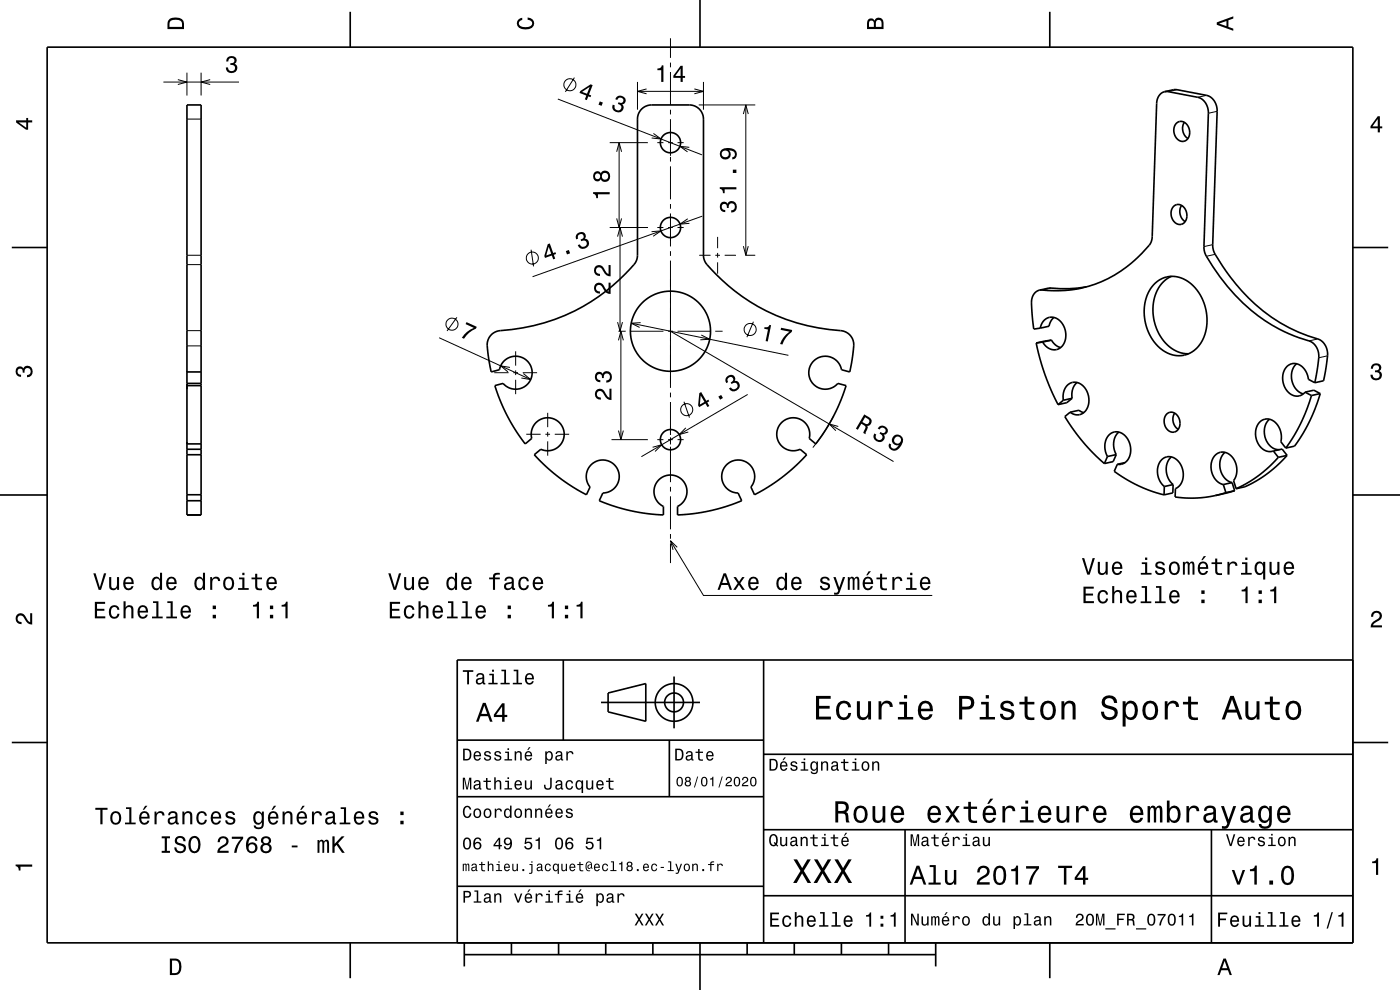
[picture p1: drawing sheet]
<svg xmlns="http://www.w3.org/2000/svg" width="297mm" height="210mm" viewBox="0 0 297 210" stroke-linecap="round" stroke-linejoin="round" font-family="sans-serif">
<g fill="none" stroke="#000" stroke-width=".21">
<path d="M34.7 17.4h16M37.7 16.9l2 .5-2 .5M39.7 15.4v4.9M42.7 15.4v4.9M44.6 16.9l-1.9 .5 1.9 .5M121.9 16.5l-2 3M135.2 17.4v5.9M135.2 19.4h14M137.2 18.9l-2 .5 2 .5M142.2 8.1v4.2M142.2 13.3v1M142.2 15.3v7"/>
<path d="M147.3 18.9l1.9 .5-1.9 .5M149.2 17.4v5.9M249.7 19l-1.9 .4M39.7 25.3h3M118.3 21l30.6 11.8M129.3 30.3h8.1M130.8 32.2l.5-1.9 .6 1.9M131.3 30.3v18M138.6 28.3l1.6 1.2-2-.2M139.4 30.3h1.3M141.7 30.3h1M142.2 23.3v1"/>
<path d="M142.2 25.3v7.8M142.2 33.3v1M142.2 35.3v7M143.7 30.3h1.3M146.2 31.3l-2-.3 1.7 1.2M148.2 22.3h12M157.7 24.2l.5-1.9 .5 1.9M158.2 22.3v31.9M256 20.2l-1.9 .4M258.2 23.6l-1.9 .4M39.7 54.2h3M39.7 56.1h3"/>
<path d="M112.7 53l.5 3.5M129.3 48.3h8.1M130.8 46.3l.5 2 .6-2M131 50.2l.5-1.9 .6 1.9M131.5 48.3v22M138.2 49.1l2-.1-1.6 1.1M139.4 48.3h1.3M141.7 48.3h1M142.2 59.2v1.6M142.2 43.3v1M142.2 45.3v7M142.2 53.3v1"/>
<path d="M142.2 55.3v27M143.7 48.3h1.3M145.9 46.4l-1.6 1.1 2-.1M148.3 54.2h2.4M149 45.9l-36 12.8M151.7 54.2h1M152.2 50.2v2.4M152.2 53.7v.9M152.2 55.7v2.3M153.7 54.2h2.4M157.7 52.2l.5 2 .5-2M158.1 54.2h2.1"/>
<path d="M257.3 51.9l-1.9 .4M257.8 54l-1.9 .4M39.7 73.4h3M39.7 70.1h3M93.2 71.6l19.4 8.9M96.9 67.3l-2.1 2.9M104.8 79.1h3.1M108.2 77.9l-2-.3 1.6 1.3M108.9 79.1h1M109.4 74.5v3.1M109.4 78.6v1M110.9 79.1h3"/>
<path d="M111 79.2l1.6 1.3-2-.3M131 68.3l.5 2 .6-2M131.2 70.3h1.5M131.2 72.2l.5-1.9 .5 1.9M131.7 70.3v23M133.7 70.3h7M133.9 68.6l33.4 6.8M135.9 68.4l-2 .2 1.8 .9M141.7 70.3h1M142.2 70.3l47.4 27.6M143.7 70.3h7M148.8 71.1l1.8 .9-2 .1"/>
<path d="M151.7 70.3h1.6M159.8 68.2l-1.4 3.3M223 61.1l-1.9 .4M279.6 71.9l-1.9 .4M281.6 75.5l-1.8 .4M109.4 80.6v3M111.6 92.1h3.1M115.7 92.1h1M116.2 87.6v3M116.2 91.6v1M116.2 93.6v3.1M117.7 92.1h3"/>
<path d="M129.7 93.3h7.7M131.2 91.3l.5 2 .5-2M138.5 94.9l1.9-.6-1.4 1.5M139.4 93.3h1.3M141.7 93.3h1M142.2 83.3v1M142.2 85.3v7M142.2 92.8v1.5M142.2 94.8v7.5M143.7 93.3h1.3M145.1 85.2l1.2 3.4M145.5 90.8l-1.4 1.4 1.9-.6"/>
<path d="M158.6 83.7l-22.5 13.2M176.9 88.2l-2.1 3.5-2.4 3.2M177.8 90.5l-1.9-.6 1.4 1.5M142.2 114.7l7 11.6h48.6M142.2 103.3v1M142.2 105.3v7M142.2 113.3v1M142.2 115.3v4.1M143.7 116.1l-1.5-1.4 .6 1.9"/>
<circle cx="120.9" cy="18" r="1.28"/>
<circle cx="112.9" cy="54.7" r="1.28"/>
<circle cx="95.9" cy="68.8" r="1.28"/>
<circle cx="159.1" cy="69.9" r="1.28"/>
<circle cx="145.7" cy="86.9" r="1.28"/>
</g>
<g fill="none" stroke="#000" stroke-width=".35">
<path d="M10 10h277v190h-277zM74.3 2.5v7.5M148.5 0v10M222.7 2.5v7.5M247.1 19.4h.7l6.3 1.2a3.2 3.2 0 0 1 2.2 3.4l-.9 28.3 .2 1.2a36.7 36.7 0 0 0 22.5 19 3.9 3.9 0 0 1 1.5 4.5l-.7 4.2M247.1 19.4l2.4-.4 6.5 1.2a3.2 3.2 0 0 1 2.2 3.4l-.9 28.3 .1 1.2a38.8 38.8 0 0 0 18.1 17.4l4.1 1.4a3.7 3.7 0 0 1 1.9 4.6l-.7 4.3-1.9 .4M247.1 19.4a2.44 2.44 0 0 0-1.7 2.5l-1 28.3-.2 1.1a25.2 25.2 0 0 1-14.7 9.8l-4.1 .5-4.9-.1M39.7 22.3h3v86.9h-3zM136.2 23.1a3 3 0 0 1 2-.8h8.3a3 3 0 0 1 2.7 3v28.9l.3 1.2a39.1 39.1 0 0 0 26.4 14.5l2.7 .3a3.2 3.2 0 0 1 2.4 4l-.7 4.7-1.8-.5a3.5 3.5 0 0 0-4.8-2.5 3.5 3.5 0 0 0-1.4 5.2 3.5 3.5 0 0 0 5.4 .2l1.8 .5-1.2 3.3-1.6 3.4-1.6 2.8-2 2.9-1.4-1.2v-.2a3.5 3.5 0 0 0-3.5-4.2 3.5 3.5 0 0 0-3.3 4.3 3.5 3.5 0 0 0 4.8 2.4l1.4 1.2-2.6 2.6-2.7 2.3-2.9 1.9-2.8 1.6-.8-1.6 .2-.2a3.5 3.5 0 0 0-1.5-5.2 3.5 3.5 0 0 0-4.8 2.4 3.5 3.5 0 0 0 3.4 4.3l.7 1.6-3.7 1.4-3.4 .8-3.2 .6-3.3 .2v-1.8l.3-.1a3.5 3.5 0 0 0 .9-5.3 3.5 3.5 0 0 0-5.5 .2 3.5 3.5 0 0 0 1.3 5.2v1.8l-3.7-.3-3.5-.6-3.1-.9-3.3-1.2 .8-1.6h.2a3.5 3.5 0 0 0 3.1-4.5 3.5 3.5 0 0 0-5-2.1 3.5 3.5 0 0 0-1 5.3l-.8 1.6-3.3-1.8-2.6-1.9-2.5-2.1-2.7-2.6 1.4-1.2 .3 .1a3.5 3.5 0 0 0 4.7-2.7 3.5 3.5 0 0 0-3.7-4.1 3.5 3.5 0 0 0-3.2 4.4l-1.4 1.2-2.1-3.1-1.8-3.1-1.4-3.1-1.1-3.1 1.7-.5 .2 .2a3.5 3.5 0 0 0 5.4-.5 3.5 3.5 0 0 0-1.6-5.2 3.5 3.5 0 0 0-4.7 2.6l-1.8 .5-.6-3a8.9 8.9 0 0 1 0-4 3 3 0 0 1 2.5-1.8 39.7 39.7 0 0 0 28.8-14.6l.3-1.3v-29.2a2.98 2.98 0 0 1 1-1.9zM249.6 26.2a1.7 1.7 0 0 1 1.7-.2 1.7 1.7 0 0 1 1 1.5 1.73 1.73 0 0 1-.2 1.8 1.73 1.73 0 0 1-1.7 .6 2.47 2.47 0 0 1-.8-3.7zM251.2 25.9a2.55 2.55 0 0 0 .8 3.5M2.5 52.5h7.5"/>
<path d="M248.5 58.6a7.9 7.9 0 0 0-3.8 8.8 8.6 8.6 0 0 0 6.7 7.6h.7M249 43.8a1.72 1.72 0 0 1 1.8-.2 1.72 1.72 0 0 1 .9 1.5 1.73 1.73 0 0 1-.2 1.8 1.73 1.73 0 0 1-1.7 .6 2.47 2.47 0 0 1-.8-3.7zM250.7 43.6a2.54 2.54 0 0 0 .7 3.4M287 52.5h7.5M39.7 78.9h3M219.8 72.8l.8 3.1 1.1 3.6 1.2 3 1.6 3.3M220.5 61.5a2.81 2.81 0 0 0-1.7 3.5l.5 4.8 1.4-.2M220.7 69.6a2.48 2.48 0 0 1 2-2.3 2.48 2.48 0 0 1 2.8 1.5 3.7 3.7 0 0 1-1 5.2 2.67 2.67 0 0 1-3.3-1.4M221.2 72.6l-1.4 .2M223.1 72.2l.9 1 1 .5M223.1 72.2l-3.3 .6M223.1 72.2l-1.9 .4"/>
<path d="M223.6 67.3l-.7 .8-.4 1.1-1.8 .4M230.5 60.9a37.6 37.6 0 0 1-8.1 .2l-1.9 .4M244.8 60.3a5.7 5.7 0 0 1 8.6 .6 10 10 0 0 1 .7 12.7 5.6 5.6 0 0 1-8.6-.3 10 10 0 0 1-.8-12.9zM275.1 77.2a3.9 3.9 0 0 0 1.4 6.4M39.7 94.2h3M39.7 81.8h3M39.7 96.5h3M39.7 95.3h3M39.7 81.3h3M225.6 84.9a2.88 2.88 0 0 1 2.7-3.8 3.8 3.8 0 0 1 1.3 6.7l-1.3 .2-1.3-.6M225.6 84.9l-1.1 .9M227 87.4l-1.1 1 1 1.6 3.6 4.7 3.8 3.6"/>
<path d="M227 87.4l1.9-.4 1 .5M227.4 84.5l-1.1 .9-1.8 .4M227.4 84.5l-1.8 .4M228.5 81.1a3.5 3.5 0 0 0-1.1 3.4M234.9 96.8a3.6 3.6 0 0 1 1.3-5.1 3.3 3.3 0 0 1 3.7 3.5 2.71 2.71 0 0 1-2.9 3.3M234.9 96.8l-.6 1.5M236.8 96.4l-.7 1.5-1.8 .4M236.8 96.4l-1.9 .4M237 98.5l-.6 1.5 1.4 1 2.2 1.3 2.5 1.2 4.4 1.5M237.3 91.7a3.9 3.9 0 0 0-.5 4.7M238.7 98.1l-1.7 .4M247.5 87.8a1.7 1.7 0 0 1 1.8-.2 1.7 1.7 0 0 1 .9 1.5 1.73 1.73 0 0 1-.1 1.9 1.73 1.73 0 0 1-1.8 .6 2.47 2.47 0 0 1-.8-3.8z"/>
<path d="M248.5 96.9a4 4 0 0 0 .4 5.9M249.2 87.6a2.55 2.55 0 0 0 .8 3.5M259.9 96a3.9 3.9 0 0 0 1.5 6.4M269.3 88.9a3.9 3.9 0 0 0 1.8 6.5h.3M270.1 95.7l1.9-.4 1 1.3M270.1 95.7l1.1 1.3M271.2 97l-2.2 2.2-2 1.7-2.2 1.4-2.6 1.4M272.8 95l-1.1-1.3a3.8 3.8 0 0 0-3-4.8 3 3 0 0 0-2.2 4 3.1 3.1 0 0 0 3.6 2.8M273 96.6l-2.6 2.6-3 2.3-3.3 1.8-1.9 .4M273 96.6l-1.8 .4M276.9 83.2l1.8-.4 1.4 .7M276.9 83.2l1.3 .7"/>
<path d="M278.2 83.9l-1 3.1-1.3 2.9-1.5 2.7-1.6 2.4M278.9 81.2l-1.3-.7a3.2 3.2 0 0 0-3.9-3.2 3.8 3.8 0 0 0-.5 5.8 2.34 2.34 0 0 0 3.7 .1M280.1 83.5l-1.9 5.1-2.4 4.3-1.2 1.7-1.8 .4M280.1 83.5l-1.9 .4M0 105h10M39.7 104.9h3M39.7 106.2h3M247 103.2a3.9 3.9 0 0 1 0-6.1 2.86 2.86 0 0 1 3.8 2.2 3.4 3.4 0 0 1-1.4 4.3l-.1 1.8 4.3 .3 4.2-.6M247 103.2l-.1 1.8M248.9 102.8l-.1 1.8-1.9 .4M248.9 102.8l-1.9 .4M259.5 102.8a3.9 3.9 0 0 1-1.2-6.7 2.85 2.85 0 0 1 3.9 2.2 3.9 3.9 0 0 1-.5 3.6l.5 1.8"/>
<path d="M259.5 102.8l.6 1.7M260.1 104.5l-2.3 .6M261.4 102.4l.5 1.7M261.4 102.4l-1.9 .4M261.9 104.1l-4.1 1M261.9 104.1l-1.8 .4M287 105h10M119.5 140v17M162 140v60M287 140h-190v60M2.5 157.5h7.5M97 157h65"/>
<path d="M127.5 149h21M129 147l8-2v8l-8-2zM142 157v12M143 143.5v11M287 157.5h7.5M97 169h65M162 176h125M162 160h125M192 176v24M257 176v24M97 188h65M162 190h125"/>
<path d="M74.3 200v7.5M98.5 202.5h100M98.5 200v5M108.5 200v2.5M118.5 200v2.5M128.5 200v2.5M138.5 200v2.5M148.5 200v10M158.5 200v2.5M168.5 200v2.5M178.5 200v2.5M188.5 200v2.5"/>
<path d="M198.5 200v5M222.7 200v7.5"/>
<circle cx="142.2" cy="30.3" r="2.15"/>
<circle cx="142.2" cy="48.3" r="2.15"/>
<circle cx="142.2" cy="70.3" r="8.5"/>
<circle cx="142.2" cy="93.3" r="2.15"/>
<circle cx="143" cy="149" r="2"/>
<circle cx="143" cy="149" r="4"/>
</g>
<g fill="#000">
<path d="M36 4a2.18 2.18 0 0 0-.5 2.2h3.5v-1.2a1.43 1.43 0 0 0-1.7-1.3zM36.3 4.4a2.15 2.15 0 0 1 2.2 .3l.1 1h-2.6v-1z" fill-rule="evenodd"/>
<path d="M48.3 12.2a1.08 1.08 0 0 1 1.3-.2 1.08 1.08 0 0 1 .5 1.3l-.3 .2a1.06 1.06 0 0 1 .5 1.3 1.06 1.06 0 0 1-1.2 .7 1.1 1.1 0 0 1-1.2-1.2h.5a.71 .71 0 0 0 1 .8 .71 .71 0 0 0 0-1.3h-.5v-.4a.61 .61 0 0 0 .8-.3 .61 .61 0 0 0-.3-.8 .61 .61 0 0 0-.8 .2l-.2 .5h-.4z" fill-rule="evenodd"/>
<path d="M109.9 4.2l.9-.4v.4a.7 .7 0 0 0-.7 .5 .7 .7 0 0 0 .3 .8 1.7 1.7 0 0 0 2.5-.5 .9 .9 0 0 0-1-.8v-.5a1.24 1.24 0 0 1 1.4 1.1 1.24 1.24 0 0 1-1 1.4 2.22 2.22 0 0 1-2.5-.7l-.2-.5z" fill-rule="evenodd"/>
<path d="M139.5 14.5v.4h.8v2.5h.4v-3.5h-.3a.77 .77 0 0 1-.9 .6zM144.4 14l-1.6 2.1v.4h1.6v.9h.4v-.9h.5v-.4h-.5v-2.1zM144.4 14.5v1.6h-1.1z" fill-rule="evenodd"/>
<path d="M184.2 4.2l-.3 .7v1.3h3.5v-1.3a.98 .98 0 0 0-.7-1.1 .98 .98 0 0 0-1.2 .6 .84 .84 0 0 0-1.3-.2zM184.5 4.5a.54 .54 0 0 1 .6-.1 .54 .54 0 0 1 .3 .6v.7h-1zM185.9 4.4a.62 .62 0 0 1 .8-.1 .62 .62 0 0 1 .3 .6v.8h-1.2z" fill-rule="evenodd"/>
<path d="M258.1 4.7v.6l3.5 1.2v-.4l-1-.4v-1.4l1-.4v-.4zM258.6 5l1.6-.5v1z" fill-rule="evenodd"/>
<path d="M3.4 25.5v.5l2.1 1.5h.5v-1.5h.8v-.5h-.8v-.5h-.4v.5zM4 26h1.6v1.1z" fill-rule="evenodd"/>
<path d="M123.1 19.3l-.2 .4 1.5 .6-.3 .8 .4 .1 .3-.8 .5 .2 .1-.4-.4-.1 .7-2-.4-.2zM123.5 19.5l1.6-1.1-.6 1.5zM127.2 21.5l-.2 .7 .6 .3 .3-.7zM130.8 20.6l-.3 .4 .4 .2a.62 .62 0 0 1 .6-.6 .62 .62 0 0 1 .7 .6 .62 .62 0 0 1-.5 .6l-.5-.1-.1 .4a.72 .72 0 0 1 .7 .7 .72 .72 0 0 1-.8 .7 .72 .72 0 0 1-.6-.8v-.3l-.4-.2a1.18 1.18 0 0 0 1 1.7 1.18 1.18 0 0 0 1.2-1.5l-.2-.3a.91 .91 0 0 0 .8-.9 .91 .91 0 0 0-.8-.8h-.9z" fill-rule="evenodd"/>
<path d="M292.3 24.7l-1.6 2.1v.4h1.6v.9h.4v-.9h.5v-.4h-.5v-2.1zM292.3 25.2v1.6h-1.1z" fill-rule="evenodd"/>
<path d="M116.2 51.8l-.7 2.5 .1 .4 1.5-.5 .3 .8 .4-.1-.3-.9 .5-.1-.2-.4-.4 .2-.8-2.1zM116.4 52.3l.5 1.5-1 .4zM120 53.3l.3 .7 .6-.3-.2-.7zM122.5 49.5a1.07 1.07 0 0 0-.3 1.3l.4-.2a.62 .62 0 0 1 .1-.8 .62 .62 0 0 1 .8 0 .62 .62 0 0 1 .1 .8l-.4 .2 .1 .4a.72 .72 0 0 1 1 .1 .72 .72 0 0 1-.1 1 .72 .72 0 0 1-1-.2l-.2-.3-.4 .2a1.18 1.18 0 0 0 1.8 .6 1.18 1.18 0 0 0-.1-1.9l-.2-.1a.9 .9 0 0 0-.1-1.1 .9 .9 0 0 0-1.1-.2z" fill-rule="evenodd"/>
<path d="M125.8 40.8v.3a.77 .77 0 0 1 .7 .9h.4v-.8h2.4v-.4zM126.1 36.6a1.05 1.05 0 0 0-.2 1.4 1.05 1.05 0 0 0 1.3 .4l.3-.4a1.11 1.11 0 0 0 1.5 .4 1.11 1.11 0 0 0 .4-1.5 1.03 1.03 0 0 0-1-.7 1.03 1.03 0 0 0-.9 .6l-.2-.2a.85 .85 0 0 0-1.2 0zM127.7 37.4a.71 .71 0 0 1 1.4 0 .71 .71 0 0 1-1.4 0zM126.2 37.4a.6 .6 0 0 1 1.2 0 .6 .6 0 0 1-1.2 0z" fill-rule="evenodd"/>
<path d="M152.9 43.1a1.17 1.17 0 0 0-.1 1.2 1.17 1.17 0 0 0 1.1 .7v-.4a.62 .62 0 0 1-.8-.4 .62 .62 0 0 1 .3-.8 .62 .62 0 0 1 .8 .2v.5h.4a.72 .72 0 0 1 .4-.9 .72 .72 0 0 1 1 .5 .72 .72 0 0 1-.5 .9h-.4v.5a1.18 1.18 0 0 0 1.2-1.5 1.18 1.18 0 0 0-1.8-.6l-.2 .2a.86 .86 0 0 0-1.4-.1zM152.7 39.7v.3a.77 .77 0 0 1 .7 1h.3v-.8h2.5v-.5zM155.5 36v.7h.7v-.7zM153.1 31.7a1.18 1.18 0 0 0-.3 1.6 1.18 1.18 0 0 0 1.5 .4 1.18 1.18 0 0 0 .6-1.5l-.3-.3a1.02 1.02 0 0 1 1.3 .8 .56 .56 0 0 1-.5 .6v.5a1.18 1.18 0 0 0 .9-1.2 1.18 1.18 0 0 0-1.1-1.1 2.88 2.88 0 0 0-2.1 .2zM153.1 32.6a.75 .75 0 0 1 1.5 0 .75 .75 0 0 1-1.5 0z" fill-rule="evenodd"/>
<path d="M99 68.3l2.1 1-.1 .4a5.3 5.3 0 0 0-2.6 2.2l-.4-.3a5.2 5.2 0 0 1 2.5-2.1l-1.7-.8z" fill-rule="evenodd"/>
<path d="M126.3 60.3a1.2 1.2 0 0 0-.2 1.3 1.2 1.2 0 0 0 1.2 .7v-.5a.7 .7 0 0 1-.9-.5 .7 .7 0 0 1 .5-.8 .7 .7 0 0 1 .9 .4 1.8 1.8 0 0 0 1.7 1.5v-2.4h-.4v1.9a2.23 2.23 0 0 1-1.2-1.5 1.11 1.11 0 0 0-1.6-.1zM126.3 56.5a1.2 1.2 0 0 0-.2 1.4 1.2 1.2 0 0 0 1.2 .6v-.4a.7 .7 0 0 1-.9-.5 .7 .7 0 0 1 .5-.9 .7 .7 0 0 1 .9 .5 1.8 1.8 0 0 0 1.7 1.4v-2.4h-.4v1.9a2.23 2.23 0 0 1-1.2-1.5 1.11 1.11 0 0 0-1.6-.1z" fill-rule="evenodd"/>
<path d="M162.2 69.4l-.1 .3 .8 .2-.5 2.4 .5 .1 .7-3.4-.4-.1a.77 .77 0 0 1-1 .5zM165.7 69.5l-.1 .5 1.9 .4a5.2 5.2 0 0 0-2 2.6l.5 .1a5.3 5.3 0 0 1 2-2.7l.1-.4z" fill-rule="evenodd"/>
<path d="M291.1 77.4a1.08 1.08 0 0 1 1.4-.2 1.08 1.08 0 0 1 .4 1.2l-.3 .3a1.06 1.06 0 0 1 .5 1.3 1.06 1.06 0 0 1-1.2 .7 1.1 1.1 0 0 1-1.2-1.2h.5a.71 .71 0 0 0 1 .8 .71 .71 0 0 0 .1-1.3h-.6v-.4a.61 .61 0 0 0 .8-.3 .61 .61 0 0 0-.2-.8 .61 .61 0 0 0-.9 .2l-.1 .5h-.5z" fill-rule="evenodd"/>
<path d="M3.6 78a.86 .86 0 0 1 1.4 .2 1.06 1.06 0 0 1 1.2-.6 1.06 1.06 0 0 1 .7 1.2 1.1 1.1 0 0 1-1.2 1.2v-.4a.71 .71 0 0 0 .8-1 .71 .71 0 0 0-1.3-.1v.6h-.4a.61 .61 0 0 0-.3-.8 .61 .61 0 0 0-.8 .2 .61 .61 0 0 0 .2 .8l.6 .2v.4a1.15 1.15 0 0 1-1.2-.6 1.15 1.15 0 0 1 .3-1.3z" fill-rule="evenodd"/>
<path d="M126.5 82.8a1.2 1.2 0 0 0-.2 1.3 1.2 1.2 0 0 0 1.2 .7v-.5a.71 .71 0 0 1-.9-.5 .71 .71 0 0 1 .5-.8 .71 .71 0 0 1 .9 .4 1.8 1.8 0 0 0 1.7 1.5v-2.4h-.4v1.9a2.23 2.23 0 0 1-1.2-1.5 1.11 1.11 0 0 0-1.6-.1zM126.4 79.1a1.17 1.17 0 0 0-.1 1.3 1.17 1.17 0 0 0 1.1 .7v-.5a.62 .62 0 0 1-.8-.3 .62 .62 0 0 1 .3-.8 .62 .62 0 0 1 .8 .2v.5h.4a.72 .72 0 0 1 .4-.9 .72 .72 0 0 1 1 .4 .72 .72 0 0 1-.5 .9l-.4 .1v.5a1.18 1.18 0 0 0 1.2-1.6 1.18 1.18 0 0 0-1.8-.5l-.2 .2a.86 .86 0 0 0-1.4-.2z" fill-rule="evenodd"/>
<path d="M148.4 83.4l-.3 2.6 .2 .4 1.3-.8 .5 .7 .4-.2-.5-.7 .5-.3-.2-.3-.5 .2-1.1-1.8zM148.6 83.9l.8 1.4-.9 .5zM152.4 84.1l.4 .7 .6-.4-.4-.6zM154.1 80a1.05 1.05 0 0 0 0 1.3l.4-.3a.62 .62 0 0 1-.1-.8 .62 .62 0 0 1 .8-.2 .62 .62 0 0 1 .2 .9l-.4 .2 .2 .4a.72 .72 0 0 1 1-.1 .72 .72 0 0 1 .1 1 .72 .72 0 0 1-1 0l-.3-.2-.4 .2a1.18 1.18 0 0 0 2 .3 1.18 1.18 0 0 0-.5-1.9h-.2a.9 .9 0 0 0-.3-1.2 .9 .9 0 0 0-1.2 .1z" fill-rule="evenodd"/>
<path d="M183.3 87.9l-1.7 3 .4 .3 .7-1.3a.85 .85 0 0 1 .8 1.1l-.4 .8 .5 .3 .5-1.4-.1-.4a.97 .97 0 0 0 .9-.7 .97 .97 0 0 0-.5-1.1zM183.5 88.5a1.08 1.08 0 0 1 .9 .9 .6 .6 0 0 1-.3 .5 .6 .6 0 0 1-.7-.1l-.5-.3z" fill-rule="evenodd"/>
<path d="M186.5 90.5l-.3 .4 .4 .2a.62 .62 0 0 1 .7-.5 .62 .62 0 0 1 .5 .7 .62 .62 0 0 1-.6 .6l-.4-.3-.2 .4a.72 .72 0 0 1 .6 .8 .72 .72 0 0 1-.9 .6 .72 .72 0 0 1-.5-.9l.1-.3-.4-.3a1.18 1.18 0 0 0 .7 1.8 1.18 1.18 0 0 0 1.4-1.2l-.1-.3a.9 .9 0 0 0 .9-.8 .9 .9 0 0 0-.7-1l-.4-.1zM189.7 92.4a1.13 1.13 0 0 0-.4 1.4 1.13 1.13 0 0 0 1.4 .6 1.02 1.02 0 0 1-1.4 .7 .56 .56 0 0 1-.2-.8l-.4-.2a1.18 1.18 0 0 0 .5 1.4 1.18 1.18 0 0 0 1.5-.4 1.76 1.76 0 0 0 .3-2.8l-.5-.1zM189.7 93.4a.75 .75 0 0 1 1.5 0 .75 .75 0 0 1-1.5 0z" fill-rule="evenodd"/>
<path d="M229.5 118.4l1.2 3.5h.5l1.1-3.5h-.5l-.9 3-.9-3zM232.9 119.2v1.8a.89 .89 0 0 0 .6 1 .89 .89 0 0 0 1.1-.5v.4h.4v-2.7h-.5v1.5a.65 .65 0 0 1-.3 .8 .65 .65 0 0 1-.8-.3l-.1-2zM236.2 119.5a1.54 1.54 0 0 0 .8 2.5 1.06 1.06 0 0 0 1.1-.9h-.5l-.2 .4-.4 .1a.76 .76 0 0 1-.7-.9h1.8a1.16 1.16 0 0 0-.5-1.4 1.16 1.16 0 0 0-1.4 .2zM236.5 119.7a.66 .66 0 0 1 .8-.1 .66 .66 0 0 1 .3 .7h-1.3zM242.2 119.3v.4h.7v1.8h-.9v.4h2.3v-.4h-.9v-2.2zM242.9 118.3v.5h.5v-.5zM245.3 119.3a.76 .76 0 0 0-.2 .9 .76 .76 0 0 0 .7 .5l.9 .3a.63 .63 0 0 1-.6 .6 .63 .63 0 0 1-.7-.5h-.4a1.07 1.07 0 0 0 1.2 .9 1.07 1.07 0 0 0 .9-1.2l-.4-.4-1.1-.3a.54 .54 0 0 1 .4-.7 .54 .54 0 0 1 .7 .5h.4a1.03 1.03 0 0 0-.7-.8 1.03 1.03 0 0 0-1.1 .2zM248.3 119.5a1.53 1.53 0 0 0 .8 2.5 1.48 1.48 0 0 0 1.2-1.5 1.48 1.48 0 0 0-1.2-1.4l-.5 .1zM248.6 119.8a.67 .67 0 0 1 .7-.3 .67 .67 0 0 1 .5 .6 1.11 1.11 0 0 1-.7 1.5 1.17 1.17 0 0 1-.5-1.8zM250.9 119.2v2.7h.5v-2.1l.2-.3h.2l.2 .3v2.1h.4v-2.1l.3-.3 .2 .1 .1 .4v1.9h.4v-1.9a.69 .69 0 0 0-.5-.9l-.6 .4-.2-.3-.3-.1-.5 .4v-.3zM255.4 118l-.5 .8h.3l.7-.8zM254.4 119.5a1.54 1.54 0 0 0 .8 2.5 1.06 1.06 0 0 0 1.1-.9h-.5l-.2 .4-.4 .1a.76 .76 0 0 1-.7-.9h1.8a1.16 1.16 0 0 0-.5-1.4 1.16 1.16 0 0 0-1.4 .2zM254.7 119.7a.66 .66 0 0 1 .8-.1 .66 .66 0 0 1 .4 .7h-1.4zM257.8 118.5v.8h-.8v.4h.8v1.8a1.05 1.05 0 0 0 1.4 .5v-.4a.68 .68 0 0 1-1-.4v-1.5h1v-.4h-1v-.8zM260.4 119.2v2.7h.4v-1.6a.66 .66 0 0 1 .4-.7 .66 .66 0 0 1 .8 .2l.1 .2h.4a.89 .89 0 0 0-.7-.9 .89 .89 0 0 0-1 .5v-.4zM263.5 119.3v.4h.7v1.8h-.9v.4h2.2v-.4h-.9v-2.2zM264.2 118.3v.5h.4v-.5zM266.4 119.5a1.57 1.57 0 0 0 .8 2.5l.4-.1 .4-.4v1.4h.4v-3.7h-.4v.4l-.2-.2a.87 .87 0 0 0-1.4 .1zM266.8 119.8a.62 .62 0 0 1 .7-.3 .62 .62 0 0 1 .4 .6 1.12 1.12 0 0 1-.6 1.5 1.19 1.19 0 0 1-.5-1.8zM269.3 119.2v1.8a.89 .89 0 0 0 .6 1 .89 .89 0 0 0 1.1-.5v.4h.4v-2.7h-.4v1.5a.65 .65 0 0 1-.4 .8 .65 .65 0 0 1-.8-.3v-2zM272.6 119.5a1.54 1.54 0 0 0 .8 2.5 1.06 1.06 0 0 0 1.1-.9h-.4l-.3 .4-.3 .1a.76 .76 0 0 1-.7-.9h1.7a1.16 1.16 0 0 0-.5-1.4 1.16 1.16 0 0 0-1.4 .2zM273 119.7a.66 .66 0 0 1 .7-.1 .66 .66 0 0 1 .4 .7h-1.3z" fill-rule="evenodd"/>
<path d="M3.6 130.4a1.22 1.22 0 0 1 2 .7l.4 .6 .4 .3v-1.9h.4v2.4a1.8 1.8 0 0 1-1.7-1.4 .71 .71 0 0 0-.9-.5 .71 .71 0 0 0-.5 .8 .71 .71 0 0 0 .9 .5v.5a1.18 1.18 0 0 1-1.2-.7 1.18 1.18 0 0 1 .2-1.3z" fill-rule="evenodd"/>
<path d="M20.1 127.7v3.5h2.2v-.5h-1.7v-1.1h1.5v-.5h-1.5v-1h1.7v-.4zM23.4 128.7a1.53 1.53 0 0 0 .8 2.6 1.07 1.07 0 0 0 1.1-1.1h-.4a.67 .67 0 0 1-.6 .7 .67 .67 0 0 1-.7-.6 1.11 1.11 0 0 1 .6-1.6 .6 .6 0 0 1 .7 .7h.4a1.09 1.09 0 0 0-.7-1 1.09 1.09 0 0 0-1.2 .3zM26.2 127.5v3.7h.4v-1.6a.63 .63 0 0 1 .6-.9 .63 .63 0 0 1 .7 .8v1.7h.4v-1.8a.88 .88 0 0 0-.6-1 .88 .88 0 0 0-1.1 .4v-1.3zM29.5 128.7a1.54 1.54 0 0 0 .8 2.6 1.06 1.06 0 0 0 1.1-.9h-.5l-.2 .3-.4 .2a.76 .76 0 0 1-.7-1h1.8a1.17 1.17 0 0 0-.5-1.3 1.17 1.17 0 0 0-1.4 .1zM29.8 129a.66 .66 0 0 1 .8-.2 .66 .66 0 0 1 .3 .8h-1.3zM32.5 127.5v.4h.7v2.9h-1v.4h2.3v-.4h-.9v-3.3zM35.5 127.5v.4h.7v2.9h-.9v.4h2.2v-.4h-.9v-3.3zM38.6 128.7a1.54 1.54 0 0 0 .8 2.6 1.06 1.06 0 0 0 1.1-.9h-.5l-.2 .3-.4 .2a.76 .76 0 0 1-.7-1h1.8a1.16 1.16 0 0 0-.5-1.3 1.16 1.16 0 0 0-1.4 .1zM38.9 129a.66 .66 0 0 1 .8-.2 .66 .66 0 0 1 .4 .8h-1.4zM45.1 130.4v.8h.7v-.8zM45.1 128.5v.7h.7v-.7z" fill-rule="evenodd"/>
<path d="M19.8 121.6l1.1 3.5h.5l1.1-3.5h-.4l-.9 3-.9-3zM23.2 122.4v1.8a.89 .89 0 0 0 .6 1 .89 .89 0 0 0 1-.5v.4h.5v-2.7h-.5v1.6a.65 .65 0 0 1-.4 .7 .65 .65 0 0 1-.8-.3v-2zM26.4 122.7a1.55 1.55 0 0 0 .8 2.5 1.07 1.07 0 0 0 1.1-.9h-.4l-.2 .4-.4 .1a.76 .76 0 0 1-.7-.9h1.8a1.17 1.17 0 0 0-.5-1.4 1.17 1.17 0 0 0-1.5 .2zM26.8 122.9a.66 .66 0 0 1 .8-.1 .66 .66 0 0 1 .3 .7h-1.3zM32.4 122.7a1.57 1.57 0 0 0 .8 2.5l.4-.1 .3-.4v.4h.5v-3.6h-.5v1.3a.89 .89 0 0 0-1.5-.1zM32.8 123a.62 .62 0 0 1 .6-.3 .62 .62 0 0 1 .5 .6 1.12 1.12 0 0 1-.7 1.5 1.19 1.19 0 0 1-.4-1.8zM35.5 122.7a1.55 1.55 0 0 0 .8 2.5 1.07 1.07 0 0 0 1.1-.9h-.4l-.2 .4-.4 .1a.76 .76 0 0 1-.7-.9h1.8a1.17 1.17 0 0 0-.5-1.4 1.17 1.17 0 0 0-1.5 .2zM35.9 122.9a.66 .66 0 0 1 .8-.1 .66 .66 0 0 1 .3 .7h-1.3zM41.5 122.7a1.58 1.58 0 0 0 .8 2.5l.4-.1 .3-.4v.4h.5v-3.6h-.4v1.3a.89 .89 0 0 0-1.6-.1zM41.9 123a.62 .62 0 0 1 .6-.3 .62 .62 0 0 1 .5 .6 1.12 1.12 0 0 1-.6 1.5 1.19 1.19 0 0 1-.5-1.8zM44.6 122.4v2.7h.4v-1.5a.66 .66 0 0 1 .4-.8 .66 .66 0 0 1 .8 .2l.1 .3h.4a.89 .89 0 0 0-.7-1 .89 .89 0 0 0-1 .6v-.5zM47.6 122.7a1.53 1.53 0 0 0 .9 2.5 1.48 1.48 0 0 0 1.2-1.4 1.48 1.48 0 0 0-1.2-1.5l-.5 .1zM48 123a.67 .67 0 0 1 .7-.3 .67 .67 0 0 1 .5 .6 1.11 1.11 0 0 1-.7 1.5 1.17 1.17 0 0 1-.5-1.8zM50.7 122.5v.4h.7v1.8h-.9v.4h2.3v-.4h-.9v-2.2zM51.4 121.5v.5h.5v-.5zM54.1 121.7v.8h-.7v.4h.7l.1 1.8a1.05 1.05 0 0 0 1.4 .5v-.4a.68 .68 0 0 1-1-.3v-1.6h1v-.4h-1v-.8zM56.8 122.7a1.54 1.54 0 0 0 .8 2.5 1.07 1.07 0 0 0 1.1-.9h-.5l-.2 .4-.3 .1a.76 .76 0 0 1-.7-.9h1.7a1.16 1.16 0 0 0-.5-1.4 1.16 1.16 0 0 0-1.4 .2zM57.1 122.9a.66 .66 0 0 1 .8-.1 .66 .66 0 0 1 .4 .7h-1.3z" fill-rule="evenodd"/>
<path d="M53.7 128.3v.4h.8v2.5h.4v-3.6h-.3a.77 .77 0 0 1-.9 .7zM57.3 130.4v.8h.7v-.8zM57.3 128.5v.7h.7v-.7zM59.7 128.3v.4h.9v2.5h.4v-3.6h-.3a.77 .77 0 0 1-1 .7z" fill-rule="evenodd"/>
<path d="M82.7 127.7v3.5h2.2v-.5h-1.7v-1.1h1.5v-.5h-1.5v-1h1.7v-.4zM86 128.7a1.53 1.53 0 0 0 .8 2.6 1.07 1.07 0 0 0 1.1-1.1h-.4a.67 .67 0 0 1-.6 .7 .67 .67 0 0 1-.7-.6 1.11 1.11 0 0 1 .6-1.6 .6 .6 0 0 1 .7 .7h.4a1.09 1.09 0 0 0-.8-1 1.09 1.09 0 0 0-1.1 .3zM88.8 127.5v3.7h.4v-1.6a.63 .63 0 0 1 .6-.9 .63 .63 0 0 1 .6 .8v1.7h.5v-1.8a.88 .88 0 0 0-.6-1 .88 .88 0 0 0-1.1 .4v-1.3zM92.1 128.7a1.54 1.54 0 0 0 .7 2.6 1.06 1.06 0 0 0 1.1-.9h-.4l-.2 .3-.4 .2a.76 .76 0 0 1-.7-1h1.8a1.16 1.16 0 0 0-.5-1.3 1.16 1.16 0 0 0-1.4 .1zM92.4 129a.66 .66 0 0 1 .8-.2 .66 .66 0 0 1 .3 .8h-1.3zM95 127.5v.4h.7v2.9h-.9v.4h2.3v-.4h-.9v-3.3zM98.1 127.5v.4h.7v2.9h-.9v.4h2.2v-.4h-.9v-3.3zM101.2 128.7a1.54 1.54 0 0 0 .8 2.6 1.05 1.05 0 0 0 1-.9h-.4l-.2 .3-.4 .2a.76 .76 0 0 1-.7-1h1.8a1.16 1.16 0 0 0-.5-1.3 1.16 1.16 0 0 0-1.4 .1zM101.5 129a.66 .66 0 0 1 .8-.2 .66 .66 0 0 1 .3 .8h-1.3zM107.7 130.4v.8h.7v-.8zM107.7 128.5v.7h.7v-.7z" fill-rule="evenodd"/>
<path d="M82.4 121.6l1.1 3.5h.5l1.1-3.5h-.5l-.8 3-1-3zM85.7 122.4v1.8a.89 .89 0 0 0 .6 1 .89 .89 0 0 0 1.1-.5v.4h.4v-2.7h-.4v1.6a.65 .65 0 0 1-.4 .7 .65 .65 0 0 1-.8-.3v-2zM89 122.7a1.55 1.55 0 0 0 .8 2.5 1.07 1.07 0 0 0 1.1-.9h-.4l-.3 .4-.3 .1a.76 .76 0 0 1-.7-.9h1.7a1.17 1.17 0 0 0-.4-1.4 1.17 1.17 0 0 0-1.5 .2zM89.4 122.9a.66 .66 0 0 1 .8-.1 .66 .66 0 0 1 .3 .7h-1.3zM95 122.7a1.58 1.58 0 0 0 .7 2.5l.5-.1 .3-.4v.4h.5v-3.6h-.5v1.3a.89 .89 0 0 0-1.5-.1zM95.3 123a.62 .62 0 0 1 .7-.3 .62 .62 0 0 1 .5 .6 1.12 1.12 0 0 1-.7 1.5 1.19 1.19 0 0 1-.5-1.8zM98.1 122.7a1.54 1.54 0 0 0 .8 2.5 1.07 1.07 0 0 0 1.1-.9h-.4l-.3 .4-.3 .1a.76 .76 0 0 1-.7-.9h1.8a1.17 1.17 0 0 0-.5-1.4 1.17 1.17 0 0 0-1.5 .2zM98.5 122.9a.66 .66 0 0 1 .8-.1 .66 .66 0 0 1 .3 .7h-1.3zM103.8 122.5v.4h.8v2.2h.4v-2.2h1v-.4h-1l.1-.4 .3-.2h.6v-.4a1.04 1.04 0 0 0-1.4 .8v.2zM107.3 122.5l-.3 .7h.4a.55 .55 0 0 1 .7-.5 .55 .55 0 0 1 .4 .7l-.2 .1a1 1 0 0 0-1.1 .2 1 1 0 0 0-.2 1 .93 .93 0 0 0 1.6 .1l.1 .3h.6v-.3l-.3-.1v-1.6a1.02 1.02 0 0 0-1.7-.6zM107.5 124.1l1.1-.4a.77 .77 0 0 1-.2 .9 .77 .77 0 0 1-.9 .1zM110.3 122.7a1.53 1.53 0 0 0 .8 2.5 1.06 1.06 0 0 0 1.1-1.1h-.4a.67 .67 0 0 1-.7 .7 .67 .67 0 0 1-.7-.6 1.11 1.11 0 0 1 .7-1.5 .6 .6 0 0 1 .7 .6h.4a1.09 1.09 0 0 0-.8-1 1.09 1.09 0 0 0-1.1 .4zM113.3 122.7a1.54 1.54 0 0 0 .8 2.5 1.07 1.07 0 0 0 1.1-.9h-.5l-.2 .4-.3 .1a.76 .76 0 0 1-.7-.9h1.7a1.17 1.17 0 0 0-.5-1.4 1.17 1.17 0 0 0-1.4 .2zM113.7 122.9a.66 .66 0 0 1 .7-.1 .66 .66 0 0 1 .4 .7h-1.3z" fill-rule="evenodd"/>
<path d="M116.2 128.3v.4h.9v2.5h.4v-3.6h-.3a.77 .77 0 0 1-1 .7zM119.8 130.4v.8h.7v-.8zM119.8 128.5v.7h.7v-.7zM122.3 128.3v.4h.8v2.5h.5v-3.6h-.4a.77 .77 0 0 1-.9 .7z" fill-rule="evenodd"/>
<path d="M153.5 121.6l-1.3 3.5h.5l.4-1h1.3l.4 1h.5l-1.3-3.5zM153.8 122.1l.5 1.6h-1.1zM155.6 122.4l.9 1.3-.9 1.4h.5l.7-1 .7 1h.5l-1-1.4 1-1.3h-.6l-.6 1-.7-1zM159 122.7a1.54 1.54 0 0 0 .8 2.5 1.06 1.06 0 0 0 1.1-.9h-.4l-.3 .4-.3 .1a.76 .76 0 0 1-.7-.9h1.7a1.16 1.16 0 0 0-.4-1.4 1.16 1.16 0 0 0-1.5 .2zM159.4 122.9a.66 .66 0 0 1 .8-.1 .66 .66 0 0 1 .3 .7h-1.3zM165 122.7a1.58 1.58 0 0 0 .7 2.5l.5-.1 .3-.4v.4h.5v-3.6h-.5v1.3a.89 .89 0 0 0-1.5-.1zM165.3 123a.62 .62 0 0 1 .7-.3 .62 .62 0 0 1 .5 .6 1.12 1.12 0 0 1-.7 1.5 1.19 1.19 0 0 1-.5-1.8zM168.1 122.7a1.54 1.54 0 0 0 .8 2.5 1.07 1.07 0 0 0 1.1-.9h-.4l-.3 .4-.3 .1a.76 .76 0 0 1-.7-.9h1.8a1.16 1.16 0 0 0-.5-1.4 1.16 1.16 0 0 0-1.5 .2zM168.5 122.9a.66 .66 0 0 1 .8-.1 .66 .66 0 0 1 .3 .7h-1.3zM174.3 122.5a.75 .75 0 0 0-.3 .9 .75 .75 0 0 0 .7 .5l.9 .3a.63 .63 0 0 1-.6 .7 .63 .63 0 0 1-.6-.6h-.5a1.07 1.07 0 0 0 1.2 .9 1.07 1.07 0 0 0 .9-1.2l-.4-.4-1.1-.3a.54 .54 0 0 1 .5-.7 .54 .54 0 0 1 .6 .5h.4a1.03 1.03 0 0 0-.7-.8 1.03 1.03 0 0 0-1 .2zM176.8 122.4l1 2.9-.2 .4h-.7v.4a.89 .89 0 0 0 1.3-.6l1.1-3.1h-.5l-.8 2.2-.7-2.2zM179.9 122.4v2.7h.4v-2.1l.2-.3h.3l.1 .3v2.1h.4v-2.1l.3-.3 .2 .1 .1 .4v1.9h.4v-1.9a.69 .69 0 0 0-.5-.9l-.6 .4-.2-.3-.3-.1-.4 .4v-.3zM184.3 121.2l-.5 .8h.3l.7-.8zM183.3 122.7a1.54 1.54 0 0 0 .8 2.5 1.06 1.06 0 0 0 1.1-.9h-.5l-.2 .4-.3 .1a.76 .76 0 0 1-.7-.9h1.7a1.16 1.16 0 0 0-.5-1.4 1.16 1.16 0 0 0-1.4 .2zM183.6 122.9a.66 .66 0 0 1 .8-.1 .66 .66 0 0 1 .4 .7h-1.3zM186.7 121.7v.8h-.8v.4h.8v1.8a1.04 1.04 0 0 0 1.5 .5v-.4a.68 .68 0 0 1-1-.3l-.1-1.6h1.1v-.4h-1.1v-.8zM189.3 122.4v2.7h.5v-1.5a.66 .66 0 0 1 .3-.8 .66 .66 0 0 1 .8 .2l.1 .3h.4a.89 .89 0 0 0-.7-1 .89 .89 0 0 0-1 .6v-.5zM192.4 122.5v.4h.7v1.8h-.9v.4h2.3v-.4h-1v-2.2zM193.1 121.5v.5h.5v-.5zM195.4 122.7a1.54 1.54 0 0 0 .8 2.5 1.07 1.07 0 0 0 1.1-.9h-.4l-.2 .4-.4 .1a.76 .76 0 0 1-.7-.9h1.8a1.17 1.17 0 0 0-.5-1.4 1.17 1.17 0 0 0-1.5 .2zM195.8 122.9a.66 .66 0 0 1 .8-.1 .66 .66 0 0 1 .3 .7h-1.3z" fill-rule="evenodd"/>
<path d="M229.9 124.4v3.5h2.2v-.4h-1.8v-1.2h1.6v-.4h-1.6v-1h1.7v-.5zM233.1 125.5a1.53 1.53 0 0 0 .9 2.5 1.06 1.06 0 0 0 1.1-1h-.4a.67 .67 0 0 1-.7 .6 .67 .67 0 0 1-.7-.6 1.11 1.11 0 0 1 .7-1.5 .6 .6 0 0 1 .6 .6h.5a1.09 1.09 0 0 0-.8-.9 1.09 1.09 0 0 0-1.2 .3zM235.9 124.3v3.6h.5v-1.5a.63 .63 0 0 1 .4-.8 .63 .63 0 0 1 .8 .3v2h.4v-1.7a.88 .88 0 0 0-.6-1 .88 .88 0 0 0-1 .4v-1.3zM239.2 125.5a1.54 1.54 0 0 0 .8 2.5 1.06 1.06 0 0 0 1.1-.8h-.4l-.3 .3-.3 .1a.76 .76 0 0 1-.7-.9h1.7a1.16 1.16 0 0 0-.4-1.4 1.16 1.16 0 0 0-1.5 .2zM239.6 125.7a.66 .66 0 0 1 .8-.1 .66 .66 0 0 1 .3 .7h-1.3zM242.2 124.3v.4h.7v2.9h-.9v.3h2.2v-.3h-.9v-3.3zM245.2 124.3v.4h.7v2.9h-.9v.3h2.3v-.3h-.9v-3.3zM248.3 125.5a1.54 1.54 0 0 0 .8 2.5 1.06 1.06 0 0 0 1.1-.8h-.4l-.3 .3-.3 .1a.76 .76 0 0 1-.7-.9h1.7a1.16 1.16 0 0 0-.4-1.4 1.16 1.16 0 0 0-1.5 .2zM248.7 125.7a.66 .66 0 0 1 .8-.1 .66 .66 0 0 1 .3 .7h-1.3zM254.9 127.2v.7h.6v-.7zM254.9 125.2v.8h.6v-.8z" fill-rule="evenodd"/>
<path d="M263.4 125.1v.4h.8v2.4h.5v-3.5h-.4a.77 .77 0 0 1-.9 .7zM267 127.2v.7h.7v-.7zM267 125.2v.8h.7v-.8zM269.5 125.1v.4h.8v2.4h.4v-3.5h-.3a.78 .78 0 0 1-.9 .7z" fill-rule="evenodd"/>
<path d="M291.2 129.9a1.18 1.18 0 0 1 1.9 .3 1.18 1.18 0 0 1-1 1.7l-.5 .3-.3 .5h1.9v.4h-2.4a1.8 1.8 0 0 1 1.4-1.8 .71 .71 0 0 0 .5-.8 .71 .71 0 0 0-.9-.5 .71 .71 0 0 0-.5 .8h-.4z" fill-rule="evenodd"/>
<path d="M98.2 158.8v2.5h.9a1.37 1.37 0 0 0 .7-2.2 1.56 1.56 0 0 0-1.6-.3zM98.6 159.1a.98 .98 0 0 1 1.1 .7 .98 .98 0 0 1-.6 1.2h-.5zM100.7 159.6a1.04 1.04 0 0 0-.2 1.2 1.04 1.04 0 0 0 1 .5l.5-.5h-.3l-.4 .3a.54 .54 0 0 1-.5-.7h1.3a.83 .83 0 0 0-.4-.9 .83 .83 0 0 0-1 .1zM100.9 159.7l.2-.1a.47 .47 0 0 1 .5 .1 .47 .47 0 0 1 .1 .5h-.9zM102.9 159.5l-.2 .1a.69 .69 0 0 0 .9 .9l.2 .1a.43 .43 0 0 1-.4 .5 .43 .43 0 0 1-.4-.4h-.3a.74 .74 0 0 0 .9 .7 .74 .74 0 0 0 .5-1l-1-.4a.38 .38 0 0 1 .3-.5 .38 .38 0 0 1 .4 .4h.3a.78 .78 0 0 0-1.2-.4zM105.1 159.5l-.2 .1a.69 .69 0 0 0 .9 .9l.2 .1a.43 .43 0 0 1-.4 .5 .43 .43 0 0 1-.5-.4h-.3a.74 .74 0 0 0 .9 .7 .74 .74 0 0 0 .5-1l-.9-.4a.38 .38 0 0 1 .3-.5 .38 .38 0 0 1 .4 .4h.3a.77 .77 0 0 0-1.2-.4zM107.2 159.4v.3h.5v1.3h-.7v.3h1.6v-.3h-.6v-1.6zM107.7 158.7v.4h.3v-.4zM109.2 159.4v1.9h.3v-1.1a.45 .45 0 0 1 .4-.6 .45 .45 0 0 1 .5 .5v1.2h.3v-1.3a.63 .63 0 0 0-.5-.7 .63 .63 0 0 0-.7 .4v-.3zM112.2 158.5l-.4 .6h.3l.5-.6zM111.5 159.6a1.04 1.04 0 0 0-.2 1.2 1.04 1.04 0 0 0 1.1 .5l.5-.5h-.3l-.5 .3a.54 .54 0 0 1-.5-.7h1.3a.83 .83 0 0 0-.4-.9 .83 .83 0 0 0-1 .1zM111.8 159.7l.1-.1a.48 .48 0 0 1 .5 .1 .48 .48 0 0 1 .2 .5h-1zM115.7 159.4v2.7h.3v-1.1a.66 .66 0 0 0 .7 .4 .66 .66 0 0 0 .5-.6 .91 .91 0 0 0 0-1.1 .91 .91 0 0 0-1-.3l-.2 .3v-.3zM116.1 159.8a.45 .45 0 0 1 .5-.2 .45 .45 0 0 1 .3 .4 .65 .65 0 0 1 .1 .8 .65 .65 0 0 1-.7 .2 .98 .98 0 0 1-.2-1.2zM118.1 159.5l-.2 .4h.3a.39 .39 0 0 1 .4-.3 .39 .39 0 0 1 .3 .5h-.1a.65 .65 0 0 0-1 .4 .65 .65 0 0 0 .6 .9l.6-.3 .1 .2h.4v-.2l-.2-.1v-1.1a.72 .72 0 0 0-.5-.6 .72 .72 0 0 0-.7 .2zM118.2 160.6l.8-.3a.55 .55 0 0 1-.2 .7 .55 .55 0 0 1-.6 0zM120.1 159.4v1.9h.4v-1.1a.47 .47 0 0 1 .2-.6 .47 .47 0 0 1 .6 .2v.2h.4a.64 .64 0 0 0-.5-.7 .64 .64 0 0 0-.8 .4v-.3z" fill-rule="evenodd"/>
<path d="M98.2 142.2v.3h.9v2.7h.4v-2.7h.9v-.3zM101.3 143l-.3 .5h.4a.47 .47 0 0 1 .5-.4 .47 .47 0 0 1 .4 .6l-.2 .1a.84 .84 0 0 0-1 .2 .84 .84 0 0 0 0 1.1 .9 .9 0 0 0 1.3-.2l.1 .2 .5 .1v-.3l-.3-.1v-1.3a.87 .87 0 0 0-1.4-.5zM101.4 144.3l.9-.3a.66 .66 0 0 1-.1 .7 .66 .66 0 0 1-.8 .1zM103.8 142.9v.3h.6v1.6h-.8v.4h2v-.4h-.8v-1.9zM104.4 142.1v.4h.4v-.4zM106.4 142.1v.3h.6v2.4h-.8v.4h1.9v-.4h-.7v-2.7zM109 142.1v.3h.6v2.4h-.8v.4h1.9v-.4h-.7v-2.7zM111.6 143.1a1.32 1.32 0 0 0 .7 2.1 .9 .9 0 0 0 .9-.7h-.3l-.2 .3-.4 .1a.65 .65 0 0 1-.6-.8h1.6a1 1 0 0 0-.4-1.2 1 1 0 0 0-1.3 .2zM111.9 143.3a.57 .57 0 0 1 .7-.1 .57 .57 0 0 1 .3 .6h-1.2z" fill-rule="evenodd"/>
<path d="M102.4 149.1l-1.4 4h.5l.4-1.2h1.6l.4 1.2h.6l-1.5-4zM102.7 149.7l.7 1.7h-1.3zM106.5 149.2l-1.7 2.4v.5h1.7v1h.5v-1h.6v-.5h-.6v-2.4zM106.5 149.9v1.7h-1.3z" fill-rule="evenodd"/>
<path d="M143.2 158.8v2.5h.9a1.37 1.37 0 0 0 .7-2.2 1.56 1.56 0 0 0-1.6-.3zM143.6 159.1a.98 .98 0 0 1 1.1 .7 .98 .98 0 0 1-.6 1.2h-.5zM145.7 159.5l-.2 .4h.3a.39 .39 0 0 1 .5-.3 .39 .39 0 0 1 .3 .5h-.2a.65 .65 0 0 0-.9 .4 .65 .65 0 0 0 .5 .9l.7-.3v.2h.4v-.2l-.1-.1-.1-1.1a.73 .73 0 0 0-.4-.6 .73 .73 0 0 0-.8 .2zM145.8 160.6l.8-.3a.55 .55 0 0 1-.1 .7 .55 .55 0 0 1-.7 0zM148.1 158.9v.5h-.5v.3h.5v1.3a.75 .75 0 0 0 1 .4v-.3a.48 .48 0 0 1-.7-.3v-1.1h.7v-.3h-.7v-.5zM150 159.6a1.04 1.04 0 0 0-.2 1.2 1.04 1.04 0 0 0 1.1 .5l.5-.5h-.4l-.4 .3a.54 .54 0 0 1-.5-.7h1.3a.83 .83 0 0 0-.4-.9 .83 .83 0 0 0-1 .1zM150.3 159.7l.1-.1a.48 .48 0 0 1 .5 .1 .48 .48 0 0 1 .2 .5h-1z" fill-rule="evenodd"/>
<path d="M173.1 147.6v5h3.2v-.6h-2.5v-1.7h2.2v-.6h-2.2v-1.5h2.4v-.6zM177.8 149.2a2.59 2.59 0 0 0 .5 3.4 1.58 1.58 0 0 0 2.3-1.4h-.6a.95 .95 0 0 1-.9 1 .95 .95 0 0 1-1-.9 1.59 1.59 0 0 1 .9-2.1 .85 .85 0 0 1 .9 .8h.7a1.56 1.56 0 0 0-1.1-1.3 1.56 1.56 0 0 0-1.7 .5zM181.8 148.8v2.5a1.27 1.27 0 0 0 .9 1.4 1.27 1.27 0 0 0 1.5-.7v.6h.6v-3.8h-.6v2.2a.92 .92 0 0 1-.6 1.1 .92 .92 0 0 1-1.2-.4v-2.9zM186.4 148.8v3.8h.6v-2.2a.95 .95 0 0 1 .5-1.1 .95 .95 0 0 1 1.2 .3l.1 .4h.6a1.28 1.28 0 0 0-1-1.4 1.28 1.28 0 0 0-1.4 .8v-.6zM190.8 148.9v.5h1v2.7h-1.3v.5h3.2v-.5h-1.3v-3.2zM191.8 147.4v.8h.6v-.8zM195.1 149.2a2.62 2.62 0 0 0 .5 3.4 1.57 1.57 0 0 0 2.2-1.1h-.6l-.3 .5-.5 .2a1.08 1.08 0 0 1-1-1.3h2.5a1.66 1.66 0 0 0-.7-2 1.66 1.66 0 0 0-2.1 .3zM195.6 149.5a.94 .94 0 0 1 1.2-.2 .94 .94 0 0 1 .5 1h-1.9zM203.5 147.6v5h.6v-2.1h.8a1.47 1.47 0 0 0 1.8-1.2 1.47 1.47 0 0 0-1.5-1.7zM204.1 148.2a1.6 1.6 0 0 1 1.8 .5 .86 .86 0 0 1 0 .9 .86 .86 0 0 1-.9 .3h-.9zM208.1 148.9v.5h1v2.7h-1.3v.5h3.3v-.5h-1.3v-3.2zM209.1 147.4v.8h.7v-.8zM212.6 148.9a1.08 1.08 0 0 0-.3 1.2 1.08 1.08 0 0 0 1 .7l1.1 .4a.57 .57 0 0 1 .2 .6 .57 .57 0 0 1-.5 .4 .96 .96 0 0 1-1.4-.8h-.6a1.6 1.6 0 0 0 1.3 1.4 1.6 1.6 0 0 0 1.7-.8 1.13 1.13 0 0 0-1-1.6l-1.1-.3-.2-.4a.87 .87 0 0 1 .9-.5 .87 .87 0 0 1 .8 .6h.6a1.4 1.4 0 0 0-2.1-1.1zM217.4 147.8v1.1h-1.1v.5h1.1v2.6l.2 .4 .4 .3h1.4v-.5a.97 .97 0 0 1-1.4-.5v-2.3h1.4v-.5h-1.4v-1.1zM221.1 149.2a2.56 2.56 0 0 0 .5 3.4 1.72 1.72 0 0 0 1.8-.2 1.72 1.72 0 0 0 .6-1.7 1.7 1.7 0 0 0-.9-1.9 1.7 1.7 0 0 0-2 .4zM221.6 149.6a.96 .96 0 0 1 1-.4 .96 .96 0 0 1 .7 .8 1.59 1.59 0 0 1-1 2.2 1.19 1.19 0 0 1-1-1.5zM225.2 148.8v3.8h.6v-2.2a.97 .97 0 0 1 .5-1.1 .97 .97 0 0 1 1.1 .2l.1 .7v2.4h.7v-2.5a1.27 1.27 0 0 0-.9-1.4 1.27 1.27 0 0 0-1.5 .6v-.5zM234.1 147.9a1.38 1.38 0 0 0-.3 1.5 1.38 1.38 0 0 0 1.3 .9 1.25 1.25 0 0 1 1.4 .9 1.15 1.15 0 0 1-1.3 .9 1.15 1.15 0 0 1-1-1.1h-.7a1.8 1.8 0 0 0 1.7 1.8 1.8 1.8 0 0 0 1.9-1.6 1.46 1.46 0 0 0-1.5-1.4l-.6-.2a.83 .83 0 0 1-.5-1.1 .83 .83 0 0 1 1.2-.3l.5 .5 .1 .4h.7a1.67 1.67 0 0 0-1-1.6 1.67 1.67 0 0 0-1.9 .4zM238.2 148.8v5.3h.6v-2.1a1.32 1.32 0 0 0 1.4 .7 1.32 1.32 0 0 0 1.1-1.1 2.43 2.43 0 0 0-.8-2.8 1.21 1.21 0 0 0-1.7 .5v-.5zM239.1 149.6a.9 .9 0 0 1 .9-.4 .9 .9 0 0 1 .7 .8 1.61 1.61 0 0 1-.9 2.2 1.18 1.18 0 0 1-1-1.5zM242.8 149.2a2.56 2.56 0 0 0 .5 3.4 1.72 1.72 0 0 0 1.8-.2 1.72 1.72 0 0 0 .6-1.7 1.7 1.7 0 0 0-.9-1.9 1.7 1.7 0 0 0-2 .4zM243.3 149.6a.96 .96 0 0 1 1-.4 .96 .96 0 0 1 .7 .8 1.59 1.59 0 0 1-1 2.2 1.19 1.19 0 0 1-1-1.5zM247.1 148.8v3.8h.6v-2.2a.95 .95 0 0 1 .5-1.1 .95 .95 0 0 1 1.2 .3l.1 .4h.6a1.28 1.28 0 0 0-1-1.4 1.28 1.28 0 0 0-1.4 .8v-.6zM252 147.8v1.1h-1v.5h1l.1 2.6 .2 .4 .4 .3h1.4v-.5a.97 .97 0 0 1-1.4-.5v-2.3h1.4v-.5h-1.4v-1.1zM261 147.6l-1.8 5h.6l.6-1.4h2l.5 1.4h.7l-1.9-5zM261.4 148.3l.7 2.2h-1.5zM264.2 148.8v2.5a1.27 1.27 0 0 0 .9 1.4 1.27 1.27 0 0 0 1.5-.7v.6h.6v-3.8h-.6v2.2a.92 .92 0 0 1-.6 1.1 .92 .92 0 0 1-1.1-.4l-.1-2.9zM269.4 147.8v1.1h-1.1v.5h1.1v2.6l.2 .4 .4 .3 .7 .1 .8-.1v-.5a.97 .97 0 0 1-1.4-.5l-.1-2.3h1.5v-.5h-1.5v-1.1zM273.1 149.2a2.56 2.56 0 0 0 .6 3.4 1.72 1.72 0 0 0 1.8-.2 1.72 1.72 0 0 0 .6-1.7 1.7 1.7 0 0 0-.9-1.9 1.7 1.7 0 0 0-2.1 .4zM273.6 149.6a.96 .96 0 0 1 1-.4 .96 .96 0 0 1 .7 .8 1.59 1.59 0 0 1-.9 2.2 1.19 1.19 0 0 1-1.1-1.5z" fill-rule="evenodd"/>
<path d="M20.2 171.4v.4h1.1v3.1h.4v-3.1h1.1v-.4zM23.7 172.4a1.53 1.53 0 0 0 .9 2.6 1.48 1.48 0 0 0 1.1-1.5 1.48 1.48 0 0 0-1.1-1.4l-.5 .1zM24 172.7a.67 .67 0 0 1 .7-.2 .67 .67 0 0 1 .5 .5 1.11 1.11 0 0 1-.6 1.6 1.17 1.17 0 0 1-.6-1.9zM26.7 171.2v.4h.7v2.9h-.9v.4h2.3v-.4h-.9v-3.3zM30.8 170.9l-.5 .9h.3l.7-.9zM29.8 172.4a1.54 1.54 0 0 0 .8 2.6 1.06 1.06 0 0 0 1.1-.9h-.4l-.3 .3-.3 .2a.75 .75 0 0 1-.7-1h1.7a1.17 1.17 0 0 0-.4-1.3 1.17 1.17 0 0 0-1.5 .1zM30.2 172.7a.66 .66 0 0 1 .8-.2 .66 .66 0 0 1 .3 .8h-1.3zM32.8 172.1v2.8h.4v-1.6a.66 .66 0 0 1 .4-.8 .66 .66 0 0 1 .8 .3l.1 .2h.4a.89 .89 0 0 0-.7-.9 .89 .89 0 0 0-1 .5v-.5zM35.9 172.3l-.2 .6h.4a.55 .55 0 0 1 .7-.5 .55 .55 0 0 1 .3 .8h-.2a1 1 0 0 0-1 .2 1 1 0 0 0-.3 1.1 .93 .93 0 0 0 1.7 0l.1 .3 .5 .1v-.4h-.2v-1.6a1.02 1.02 0 0 0-.7-.8 1.02 1.02 0 0 0-1.1 .2zM36.1 173.8l1.1-.3a.77 .77 0 0 1-.2 .9 .77 .77 0 0 1-.9 0l-.1-.3zM38.7 172.1v2.8h.4v-1.6a.63 .63 0 0 1 .4-.8 .63 .63 0 0 1 .8 .4l.1 2h.4v-1.8a.89 .89 0 0 0-.6-1 .89 .89 0 0 0-1.1 .5v-.5zM42 172.4a1.53 1.53 0 0 0 .8 2.6 1.06 1.06 0 0 0 1.1-1.1h-.4a.67 .67 0 0 1-.7 .7 .67 .67 0 0 1-.7-.6 1.12 1.12 0 0 1 .7-1.6 .6 .6 0 0 1 .7 .6h.4a1.09 1.09 0 0 0-.8-.9 1.09 1.09 0 0 0-1.1 .3zM45 172.4a1.54 1.54 0 0 0 .8 2.6 1.06 1.06 0 0 0 1.1-.9h-.5l-.2 .3-.4 .2a.75 .75 0 0 1-.6-1h1.7a1.17 1.17 0 0 0-.5-1.3 1.17 1.17 0 0 0-1.4 .1zM45.3 172.7a.66 .66 0 0 1 .8-.2 .66 .66 0 0 1 .4 .8h-1.3zM48.1 172.3a.75 .75 0 0 0-.2 .8 .75 .75 0 0 0 .7 .5l.9 .4a.63 .63 0 0 1-.6 .6 .63 .63 0 0 1-.7-.6h-.4a1.07 1.07 0 0 0 1.2 .9 1.07 1.07 0 0 0 .9-1.2l-.4-.3-1.1-.3a.53 .53 0 0 1 .4-.7 .53 .53 0 0 1 .6 .5h.5a1.03 1.03 0 0 0-.7-.9 1.03 1.03 0 0 0-1.1 .3zM54 172.4a1.57 1.57 0 0 0 .8 2.6l.4-.2 .4-.4a.73 .73 0 0 1-.4 1.1 .73 .73 0 0 1-.9-.4h-.5a1.1 1.1 0 0 0 1.3 .8 1.1 1.1 0 0 0 .9-1.2v-2.6h-.4v.5l-.4-.4a.89 .89 0 0 0-1.2 .2zM54.3 172.7a.63 .63 0 0 1 .7-.2 .63 .63 0 0 1 .5 .6 1.1 1.1 0 0 1-.7 1.5 1.19 1.19 0 0 1-.5-1.9zM58.1 170.9l-.5 .9h.3l.7-.9zM57.1 172.4a1.54 1.54 0 0 0 .8 2.6 1.05 1.05 0 0 0 1.1-.9h-.4l-.2 .3-.4 .2a.75 .75 0 0 1-.7-1h1.8a1.16 1.16 0 0 0-.5-1.3 1.16 1.16 0 0 0-1.5 .1zM57.5 172.7a.66 .66 0 0 1 .8-.2 .66 .66 0 0 1 .3 .8h-1.3zM59.9 172.1v2.8h.5v-1.6a.64 .64 0 0 1 .4-.8 .64 .64 0 0 1 .8 .4v2h.4v-1.8a.89 .89 0 0 0-.6-1 .89 .89 0 0 0-1 .5v-.5zM64.2 170.9l-.5 .9h.3l.7-.9zM63.2 172.4a1.54 1.54 0 0 0 .8 2.6 1.06 1.06 0 0 0 1.1-.9h-.4l-.3 .3-.3 .2a.76 .76 0 0 1-.7-1h1.7a1.16 1.16 0 0 0-.4-1.3 1.16 1.16 0 0 0-1.5 .1zM63.6 172.7a.66 .66 0 0 1 .8-.2 .66 .66 0 0 1 .3 .8h-1.3zM66.2 172.1v2.8h.4v-1.6a.66 .66 0 0 1 .4-.8 .66 .66 0 0 1 .8 .3v.2h.5a.89 .89 0 0 0-.7-.9 .89 .89 0 0 0-1 .5v-.5zM69.3 172.3l-.2 .6h.4a.55 .55 0 0 1 .6-.5 .55 .55 0 0 1 .4 .8h-.2a1.14 1.14 0 0 0-1.3 .9 .73 .73 0 0 0 .8 .8l.4-.1 .5-.3 .1 .3 .5 .1v-.4h-.2v-1.6a1.02 1.02 0 0 0-1.8-.6zM69.5 173.8l1.1-.3a.77 .77 0 0 1-.2 .9 .77 .77 0 0 1-.9 0zM72.3 171.2v.4h.7v2.9h-.9v.4h2.2v-.4h-.9v-3.3zM75.4 172.4a1.54 1.54 0 0 0 .8 2.6 1.06 1.06 0 0 0 1-.9h-.4l-.2 .3-.4 .2a.75 .75 0 0 1-.7-1h1.8a1.17 1.17 0 0 0-.5-1.3 1.17 1.17 0 0 0-1.4 .1zM75.7 172.7a.66 .66 0 0 1 .8-.2 .66 .66 0 0 1 .3 .8h-1.3zM78.4 172.3a.75 .75 0 0 0-.2 .8 .75 .75 0 0 0 .7 .5l.9 .4a.63 .63 0 0 1-.6 .6 .63 .63 0 0 1-.6-.6h-.5a1.07 1.07 0 0 0 1.2 .9 1.07 1.07 0 0 0 .9-1.2l-.4-.3-1.1-.3a.53 .53 0 0 1 .5-.7 .53 .53 0 0 1 .6 .5h.4a1.03 1.03 0 0 0-.7-.9 1.03 1.03 0 0 0-1.1 .3zM84.9 174.1v.8h.7v-.8zM84.9 172.1v.8h.7v-.8z" fill-rule="evenodd"/>
<path d="M98.2 165v2.5h.3v-2.3l.4 2.3h.3l.5-2.3v2.3h.3v-2.5h-.5l-.4 2.2-.5-2.2zM100.7 165.6l-.2 .5h.3a.39 .39 0 0 1 .5-.4 .39 .39 0 0 1 .3 .6h-.2a.65 .65 0 0 0-.9 .4 .65 .65 0 0 0 .5 .8l.7-.3v.2l.4 .1v-.3h-.1l-.1-1.1a.73 .73 0 0 0-.4-.6 .73 .73 0 0 0-.8 .1zM100.8 166.7l.8-.2a.55 .55 0 0 1-.1 .6 .55 .55 0 0 1-.7 .1zM103.1 165v.6h-.5v.3h.5v1.3a.74 .74 0 0 0 1 .3v-.3a.49 .49 0 0 1-.7-.2v-1.1h.7v-.3h-.7v-.6zM104.8 164.9v2.6h.4v-1.1a.45 .45 0 0 1 .3-.7 .45 .45 0 0 1 .5 .6v1.2h.3v-1.3a.63 .63 0 0 0-.4-.7 .63 .63 0 0 0-.7 .3v-.9zM107.2 165.6v.3h.5v1.3h-.7v.3h1.6v-.3h-.6v-1.6zM107.7 164.9v.3h.3v-.3zM109.3 165.7a1.04 1.04 0 0 0-.1 1.2 1.04 1.04 0 0 0 1 .6l.5-.6h-.3l-.4 .4a.54 .54 0 0 1-.5-.7h1.2a.83 .83 0 0 0-.3-1 .83 .83 0 0 0-1.1 .1zM109.6 165.9l.1-.1a.47 .47 0 0 1 .5 .1 .47 .47 0 0 1 .2 .4h-.9zM111.3 165.5v1.3a.63 .63 0 0 0 .5 .7 .63 .63 0 0 0 .7-.3v.3h.3v-2h-.3v1.2a.46 .46 0 0 1-.3 .5 .46 .46 0 0 1-.5-.2v-1.5zM116.7 165v1.6a.53 .53 0 0 1-.6 .6 .53 .53 0 0 1-.4-.7h-.3a.84 .84 0 0 0 .7 1.1 .84 .84 0 0 0 .9-.9v-1.7zM118.1 165.6l-.2 .5h.3a.39 .39 0 0 1 .4-.4 .39 .39 0 0 1 .3 .6h-.1a.65 .65 0 0 0-1 .4 .65 .65 0 0 0 .6 .8l.6-.3 .1 .2 .4 .1v-.3h-.2v-1.1a.72 .72 0 0 0-.5-.6 .72 .72 0 0 0-.7 .1zM118.2 166.7l.8-.2a.55 .55 0 0 1-.2 .6 .55 .55 0 0 1-.6 .1zM120.2 165.7a1.04 1.04 0 0 0-.2 1.2 1.04 1.04 0 0 0 1.1 .6l.4-.4 .1-.3h-.3l-.3 .4a.73 .73 0 0 1-.7-.7 .73 .73 0 0 1 .7-.7l.3 .4h.3a.78 .78 0 0 0-.6-.7 .78 .78 0 0 0-.8 .2zM122.3 165.7a1.07 1.07 0 0 0-.2 1.2 1.07 1.07 0 0 0 .9 .6l.4-.3v1h.3v-2.7h-.3v.3l-.3-.2a.65 .65 0 0 0-.8 .1zM122.5 165.9a.44 .44 0 0 1 .5-.1 .44 .44 0 0 1 .3 .4 .65 .65 0 0 1 .1 .7 .65 .65 0 0 1-.7 .3l-.3-.4zM124.4 165.5v1.3a.63 .63 0 0 0 .4 .7 .63 .63 0 0 0 .8-.3v.3h.3v-2h-.4v1.2a.46 .46 0 0 1-.2 .5 .46 .46 0 0 1-.6-.2v-1.5zM126.7 165.7a1.04 1.04 0 0 0-.2 1.2 1.04 1.04 0 0 0 1 .6l.5-.6h-.3l-.4 .4a.54 .54 0 0 1-.5-.7h1.3a.83 .83 0 0 0-.4-1 .83 .83 0 0 0-1 .1zM126.9 165.9l.2-.1a.48 .48 0 0 1 .5 .1 .48 .48 0 0 1 .1 .4h-.9zM129.1 165v.6h-.5v.3h.5v1.3a.75 .75 0 0 0 1.1 .3v-.3a.48 .48 0 0 1-.7-.2l-.1-1.1h.8v-.3h-.8v-.6z" fill-rule="evenodd"/>
<path d="M98.4 178a1.44 1.44 0 0 0 .7 2.2 1.45 1.45 0 0 0 .6-2.2 .79 .79 0 0 0-1.3 0zM98.8 178h.5a1.69 1.69 0 0 1 0 1.9h-.5a1.71 1.71 0 0 1 0-1.9zM100.8 177.8a1.72 1.72 0 0 0 .1 2.3 .83 .83 0 0 0 1.1-.2 .83 .83 0 0 0-.1-1.1 .83 .83 0 0 0-1.2 0 .74 .74 0 0 1 .6-.9l.3 .1 .2 .3h.3a.8 .8 0 0 0-.5-.6 .8 .8 0 0 0-.8 .1zM100.7 179.4a.55 .55 0 0 1 1.1 0 .55 .55 0 0 1-1.1 0zM105.8 177.7l-1.1 1.5v.3h1.1v.7h.3v-.7h.4v-.3h-.4v-1.5zM105.8 178.1v1.1h-.8zM107.1 177.9a.82 .82 0 0 0 0 1.2 .82 .82 0 0 0 1.2-.1 .73 .73 0 0 1-.6 .9l-.3-.1-.2-.3h-.3a.88 .88 0 0 0 1 .7 .88 .88 0 0 0 .7-1.1 1.01 1.01 0 0 0-.2-1.2 1.01 1.01 0 0 0-1.3 0zM107.2 178.5a.55 .55 0 0 1 1.1 0 .55 .55 0 0 1-1.1 0zM111.5 177.7l-.2 1.3h.3a.57 .57 0 0 1 .8-.1 .57 .57 0 0 1 0 .9 .57 .57 0 0 1-.9-.3h-.3a.86 .86 0 0 0 1.1 .8 .86 .86 0 0 0 .6-1.2 .86 .86 0 0 0-1.3-.4l.1-.7h1.1v-.3zM113.6 178.1v.3h.6v1.8h.3v-2.6h-.2a.55 .55 0 0 1-.7 .5zM118 178a1.44 1.44 0 0 0 .6 2.2 1.45 1.45 0 0 0 .6-2.2 .79 .79 0 0 0-1.2 0zM118.4 178h.4a1.71 1.71 0 0 1 0 1.9h-.4a1.69 1.69 0 0 1 0-1.9zM120.3 177.8a1.72 1.72 0 0 0 .1 2.3 .83 .83 0 0 0 1.1-.2 .83 .83 0 0 0-.1-1.1 .83 .83 0 0 0-1.1 0 .74 .74 0 0 1 .6-.9l.3 .1 .1 .3h.3a.8 .8 0 0 0-.5-.6 .8 .8 0 0 0-.8 .1zM120.2 179.4a.55 .55 0 0 1 1.1 0 .55 .55 0 0 1-1.1 0zM124.5 177.7l-.2 1.3h.3a.57 .57 0 0 1 .9-.1 .57 .57 0 0 1-.1 .9 .57 .57 0 0 1-.9-.3h-.3a.86 .86 0 0 0 1.1 .8 .86 .86 0 0 0 .6-1.2 .86 .86 0 0 0-1.3-.4l.1-.7h1.1v-.3zM126.6 178.1v.3h.6v1.8h.3v-2.6h-.2a.55 .55 0 0 1-.7 .5z" fill-rule="evenodd"/>
<path d="M98.4 171.2a1.45 1.45 0 0 0 .7 2.3 .94 .94 0 0 0 .9-1h-.3a.59 .59 0 0 1-.8 .7 1.31 1.31 0 0 1 .2-2l.3 .1 .2 .4h.4a.85 .85 0 0 0-.6-.8 .85 .85 0 0 0-1 .3zM100.6 171.7a1.04 1.04 0 0 0-.1 1.3 1.04 1.04 0 0 0 1.1 .5 1.04 1.04 0 0 0 .5-1.3 1.04 1.04 0 0 0-1.2-.7zM100.9 171.9a.48 .48 0 0 1 .5-.1 .48 .48 0 0 1 .3 .4 .66 .66 0 0 1 0 .7 .66 .66 0 0 1-.7 .3 .98 .98 0 0 1-.1-1.3zM102.8 171.7a1.04 1.04 0 0 0-.2 1.3 1.04 1.04 0 0 0 1.2 .5 1.04 1.04 0 0 0 .5-1.3 1.04 1.04 0 0 0-1.2-.7zM103 171.9a.48 .48 0 0 1 .5-.1 .48 .48 0 0 1 .4 .4 .66 .66 0 0 1 0 .7 .66 .66 0 0 1-.7 .3 .97 .97 0 0 1-.2-1.3zM105 171.5v2h.3v-1.1a.47 .47 0 0 1 .2-.6 .47 .47 0 0 1 .6 .2l.1 .1h.3a.64 .64 0 0 0-.5-.6 .64 .64 0 0 0-.7 .4v-.4zM107.1 171.7a1.06 1.06 0 0 0-.2 1.2 1.06 1.06 0 0 0 .9 .6l.4-.3v.3h.3v-2.6h-.3v.9a.63 .63 0 0 0-1.1-.1zM107.4 171.9a.44 .44 0 0 1 .4-.1 .44 .44 0 0 1 .4 .4 .65 .65 0 0 1 0 .7 .65 .65 0 0 1-.7 .3l-.2-.4zM109.3 171.7a1.04 1.04 0 0 0-.1 1.3 1.04 1.04 0 0 0 1.1 .5 1.04 1.04 0 0 0 .5-1.3 1.04 1.04 0 0 0-1.2-.7zM109.5 171.9a.48 .48 0 0 1 .6-.1 .48 .48 0 0 1 .3 .4 .66 .66 0 0 1 0 .7 .66 .66 0 0 1-.7 .3 .98 .98 0 0 1-.2-1.3zM111.4 171.5v2h.3v-1.1a.45 .45 0 0 1 .3-.7 .45 .45 0 0 1 .5 .6v1.2h.4v-1.3a.63 .63 0 0 0-.5-.7 .63 .63 0 0 0-.7 .3v-.3zM113.5 171.5v2h.3v-1.1a.45 .45 0 0 1 .3-.6 .45 .45 0 0 1 .6 .2v1.5h.3v-1.3a.63 .63 0 0 0-.4-.7 .63 .63 0 0 0-.8 .3v-.3zM116.5 170.7l-.3 .6h.2l.5-.6zM115.9 171.7a1.04 1.04 0 0 0-.2 1.2 1.04 1.04 0 0 0 1 .6l.5-.6h-.3l-.4 .4a.54 .54 0 0 1-.5-.7h1.2a.83 .83 0 0 0-.3-1 .83 .83 0 0 0-1 .1zM116.1 171.9l.2-.1a.47 .47 0 0 1 .4 .1 .47 .47 0 0 1 .2 .4h-.9zM118 171.7a1.04 1.04 0 0 0-.2 1.2 1.04 1.04 0 0 0 1.1 .6l.5-.6h-.3l-.5 .4a.53 .53 0 0 1-.5-.7h1.3a.83 .83 0 0 0-.3-1 .83 .83 0 0 0-1.1 .1zM118.3 171.9l.1-.1a.47 .47 0 0 1 .5 .1 .47 .47 0 0 1 .2 .4h-1zM120.2 171.6l-.1 .2a.69 .69 0 0 0 .8 .9l.3 .1a.43 .43 0 0 1-.4 .5 .43 .43 0 0 1-.5-.4h-.3a.74 .74 0 0 0 .9 .7 .74 .74 0 0 0 .5-1.1l-1-.3a.38 .38 0 0 1 .3-.5 .38 .38 0 0 1 .5 .3h.3a.77 .77 0 0 0-1.3-.4z" fill-rule="evenodd"/>
<path d="M143.7 165a1.16 1.16 0 0 0 .5 1.8 1.16 1.16 0 0 0 .5-1.8 .63 .63 0 0 0-1 0zM144 165.1l.2-.1a.98 .98 0 0 1 0 1.6l-.2-.1-.2-.3v-.7zM145.5 164.9l-.2 .5 .3 .3a.62 .62 0 0 0-.1 .9 .62 .62 0 0 0 .9 0 .62 .62 0 0 0-.1-.9 .58 .58 0 0 0 0-.9 .58 .58 0 0 0-.8 .1zM145.5 166.2a.41 .41 0 0 1 .8 0 .41 .41 0 0 1-.8 0zM145.6 165.3a.35 .35 0 0 1 .7 0 .35 .35 0 0 1-.7 0zM147.9 164.7l-.7 2.3h.2l.7-2.3zM148.9 165a1.15 1.15 0 0 0 .5 1.8 1.16 1.16 0 0 0 .5-1.8 .63 .63 0 0 0-1 0zM149.2 165.1l.2-.1a.98 .98 0 0 1 0 1.6l-.2-.1-.2-.3v-.7zM150.6 165.1v.3h.5v1.4h.2v-2zM153.1 164.7l-.7 2.3h.2l.7-2.3zM154.1 164.9l-.2 .6h.3a.4 .4 0 0 1 .3-.5 .4 .4 0 0 1 .5 .3 .4 .4 0 0 1-.3 .5l-.2 .1a.93 .93 0 0 0-.6 .9h1.4v-.3h-1.1l.5-.4a.67 .67 0 0 0 .5-1 .67 .67 0 0 0-1.1-.2zM155.8 165a1.15 1.15 0 0 0 .5 1.8 1.16 1.16 0 0 0 .5-1.8 .63 .63 0 0 0-1 0zM156.1 165.1l.2-.1a.98 .98 0 0 1 0 1.6l-.2-.1-.2-.3v-.7zM157.6 164.9l-.2 .6h.3a.4 .4 0 0 1 .3-.5 .4 .4 0 0 1 .5 .3 .4 .4 0 0 1-.3 .5l-.2 .1a.94 .94 0 0 0-.6 .9h1.3v-.3h-1l.4-.4a.67 .67 0 0 0 .6-1 .67 .67 0 0 0-1.1-.2zM159.3 165a1.16 1.16 0 0 0 .5 1.8 1.16 1.16 0 0 0 .5-1.8 .63 .63 0 0 0-1 0zM159.6 165.1l.2-.1a.98 .98 0 0 1 0 1.6l-.2-.1-.2-.3v-.7z" fill-rule="evenodd"/>
<path d="M163.2 161v2.5h.9a1.37 1.37 0 0 0 .7-2.2 1.58 1.58 0 0 0-1.6-.3zM163.6 161.3a.98 .98 0 0 1 1.1 .7 .98 .98 0 0 1-.6 1.2h-.5zM166.4 160.7l-.4 .6h.2l.5-.6zM165.7 161.7a1.04 1.04 0 0 0-.2 1.2 1.04 1.04 0 0 0 1 .6l.5-.6h-.3l-.4 .4a.54 .54 0 0 1-.5-.7h1.3a.83 .83 0 0 0-.4-1 .83 .83 0 0 0-1 .1zM165.9 161.9l.2-.1a.48 .48 0 0 1 .5 .1 .48 .48 0 0 1 .1 .4h-.9zM167.9 161.6l-.2 .2a.68 .68 0 0 0 .9 .9l.2 .1a.43 .43 0 0 1-.4 .5 .43 .43 0 0 1-.4-.4h-.3a.74 .74 0 0 0 .9 .7 .74 .74 0 0 0 .5-1.1l-1-.3a.38 .38 0 0 1 .3-.5 .38 .38 0 0 1 .4 .4l.3-.1a.78 .78 0 0 0-1.2-.4zM170 161.6v.3h.5v1.3h-.7v.3h1.7v-.3h-.7v-1.6zM170.5 160.9v.3h.3v-.3zM172.1 161.7a1.06 1.06 0 0 0-.2 1.2 1.06 1.06 0 0 0 .9 .6l.4-.3a.52 .52 0 0 1-.2 .7 .52 .52 0 0 1-.7-.3h-.3a.78 .78 0 0 0 .9 .6 .78 .78 0 0 0 .6-.8v-1.9h-.3v.4l-.2-.3a.64 .64 0 0 0-.9 .1zM172.4 161.9a.45 .45 0 0 1 .4-.1 .45 .45 0 0 1 .4 .4 .65 .65 0 0 1 0 .7 .65 .65 0 0 1-.7 .3l-.2-.4zM174.2 161.5v2h.3v-1.1a.45 .45 0 0 1 .3-.6 .45 .45 0 0 1 .5 .2l.1 1.5h.3v-1.3a.63 .63 0 0 0-.5-.7 .63 .63 0 0 0-.7 .3v-.3zM176.6 161.6l-.2 .5h.3a.39 .39 0 0 1 .4-.4 .39 .39 0 0 1 .3 .6h-.1a.65 .65 0 0 0-1 .4 .65 .65 0 0 0 .6 .8l.6-.3 .1 .2 .4 .1-.2-.4v-1a.73 .73 0 0 0-1.2-.5zM176.7 162.7l.8-.2a.55 .55 0 0 1-.2 .6 .55 .55 0 0 1-.6 .1zM178.9 161v.6h-.5v.3h.5l.1 1.3a.75 .75 0 0 0 1 .3v-.3a.48 .48 0 0 1-.7-.2v-1.1h.7v-.3h-.7v-.6zM180.8 161.6v.3h.5v1.3h-.6v.3h1.6v-.3h-.6v-1.6zM181.3 160.9v.3h.4v-.3zM183 161.7a1.04 1.04 0 0 0-.2 1.3 1.04 1.04 0 0 0 1.2 .5 1.04 1.04 0 0 0 .4-1.3 1.04 1.04 0 0 0-1.2-.7zM183.2 161.9a.48 .48 0 0 1 .5-.1 .48 .48 0 0 1 .4 .4 .66 .66 0 0 1 0 .7 .66 .66 0 0 1-.7 .3 .98 .98 0 0 1-.2-1.3zM185 161.5v2h.3v-1.1a.45 .45 0 0 1 .3-.6 .45 .45 0 0 1 .6 .2v1.5h.3v-1.3a.63 .63 0 0 0-.4-.7 .63 .63 0 0 0-.8 .3v-.3z" fill-rule="evenodd"/>
<path d="M163.4 177.2a1.45 1.45 0 0 0 .7 2.3l.5-.2 .3 .3 .2-.2-.3-.3a1.53 1.53 0 0 0-.5-2.2l-.6 .1zM163.8 177.3l.3-.1a1.21 1.21 0 0 1 .5 1.7l-.3-.3-.2 .2 .3 .3a.45 .45 0 0 1-.7-.1 1.62 1.62 0 0 1 .1-1.7zM165.5 177.5v1.3a.63 .63 0 0 0 .4 .7 .63 .63 0 0 0 .8-.3v.3h.3v-2h-.3v1.2a.46 .46 0 0 1-.3 .5 .46 .46 0 0 1-.6-.2v-1.5zM167.9 177.6l-.2 .5h.3a.39 .39 0 0 1 .5-.4 .39 .39 0 0 1 .2 .6h-.1a.65 .65 0 0 0-.9 .4 .65 .65 0 0 0 .5 .8l.6-.3 .1 .2 .4 .1v-.3h-.2v-1.1a.73 .73 0 0 0-1.2-.5zM168 178.7l.8-.2a.55 .55 0 0 1-.2 .6 .55 .55 0 0 1-.6 .1zM169.8 177.5v2h.4v-1.1a.45 .45 0 0 1 .2-.6 .45 .45 0 0 1 .6 .2v1.5h.3v-1.3a.63 .63 0 0 0-.4-.7 .63 .63 0 0 0-.8 .3v-.3zM172.4 177v.6h-.5v.3h.5l.1 1.3a.75 .75 0 0 0 1 .3v-.3a.49 .49 0 0 1-.7-.2v-1.1h.7v-.3h-.7v-.6zM174.3 177.6v.3h.5v1.3h-.6v.3h1.6v-.3h-.6v-1.6zM174.8 176.9v.3h.4v-.3zM176.8 177v.6h-.6v.3h.6v1.3a.74 .74 0 0 0 1 .3v-.3a.49 .49 0 0 1-.7-.2v-1.1h.7v-.3h-.7v-.6zM179.4 176.7l-.4 .6h.2l.5-.6zM178.7 177.7a1.04 1.04 0 0 0-.2 1.2 1.04 1.04 0 0 0 1 .6l.5-.6h-.3l-.4 .4a.54 .54 0 0 1-.5-.7h1.3a.83 .83 0 0 0-.4-1 .83 .83 0 0 0-1 .1zM178.9 177.9l.2-.1a.48 .48 0 0 1 .5 .1 .48 .48 0 0 1 .1 .4h-.9z" fill-rule="evenodd"/>
<path d="M177.2 170v4.5h.6v-1.9a1.39 1.39 0 0 1 1.5 .3l.2 1.6h.7l-.3-1.9-.4-.3a1.24 1.24 0 0 0 .5-1.5 1.24 1.24 0 0 0-1.3-.8zM177.8 170.5a1.4 1.4 0 0 1 1.6 .4 .78 .78 0 0 1-.1 .9 .78 .78 0 0 1-.8 .2h-.7zM181.5 171.4a1.96 1.96 0 0 0 1.1 3.2 1.95 1.95 0 0 0 1.5-1.6 1.95 1.95 0 0 0-.9-2l-.6-.1-.7 .1zM181.9 171.7a.86 .86 0 0 1 .9-.3 .86 .86 0 0 1 .6 .7 1.43 1.43 0 0 1-.8 2 1.51 1.51 0 0 1-.7-2.4zM185.1 171v2.3a1.14 1.14 0 0 0 .8 1.2 1.14 1.14 0 0 0 1.4-.6v.6h.5v-3.5h-.6v2a.83 .83 0 0 1-.5 1 .83 .83 0 0 1-1-.4v-2.6zM189.3 171.4a1.98 1.98 0 0 0 1 3.2 1.36 1.36 0 0 0 1.4-1.1h-.5l-.3 .4-.5 .2a.97 .97 0 0 1-.9-1.2h2.3a1.5 1.5 0 0 0-.6-1.8 1.5 1.5 0 0 0-1.9 .3zM189.8 171.6a.85 .85 0 0 1 1-.1 .85 .85 0 0 1 .4 .9h-1.7zM197.1 171.4a1.98 1.98 0 0 0 1.1 3.2 1.36 1.36 0 0 0 1.4-1.1h-.6l-.3 .4-.5 .2a.97 .97 0 0 1-.9-1.2h2.3a1.5 1.5 0 0 0-.6-1.8 1.5 1.5 0 0 0-1.9 .3zM197.6 171.6a.85 .85 0 0 1 1-.1 .85 .85 0 0 1 .4 .9h-1.7zM200.6 171l1.1 1.7-1.2 1.8h.7l.8-1.4 1 1.4h.7l-1.3-1.8 1.2-1.7h-.7l-.8 1.3-.9-1.3zM205.4 170.1v1h-1v.5h1v2.3l.2 .4 .4 .2 .6 .1h.7v-.5a.88 .88 0 0 1-1.3-.5v-2h1.3v-.5h-1.3v-1zM210.1 169.4l-.7 1.1h.4l.9-1.1zM208.8 171.4a1.98 1.98 0 0 0 1.1 3.2 1.36 1.36 0 0 0 1.4-1.1h-.6l-.3 .4-.5 .2a.97 .97 0 0 1-.9-1.2h2.3a1.5 1.5 0 0 0-.6-1.8 1.5 1.5 0 0 0-1.9 .3zM209.3 171.6a.85 .85 0 0 1 1-.1 .85 .85 0 0 1 .4 .9h-1.7zM212.7 171v3.5h.5v-2a.85 .85 0 0 1 .5-1 .85 .85 0 0 1 1.1 .3v.3h.6a1.15 1.15 0 0 0-.9-1.2 1.15 1.15 0 0 0-1.3 .7v-.6zM216.6 171.1v.5h.9v2.4h-1.1v.5h2.9v-.5h-1.2v-2.9zM217.5 169.8v.7h.6v-.7zM220.6 171.4a1.98 1.98 0 0 0 1 3.2 1.36 1.36 0 0 0 1.4-1.1h-.6l-.3 .4-.5 .2a.97 .97 0 0 1-.8-1.2h2.2a1.5 1.5 0 0 0-.6-1.8 1.5 1.5 0 0 0-1.8 .3zM221 171.6a.85 .85 0 0 1 1-.1 .85 .85 0 0 1 .4 .9h-1.6zM224.1 171v2.3a1.14 1.14 0 0 0 .8 1.2 1.14 1.14 0 0 0 1.4-.6v.6h.5v-3.5h-.5v2a.83 .83 0 0 1-.5 1 .83 .83 0 0 1-1.1-.4v-2.6zM228.3 171v3.5h.5v-2a.85 .85 0 0 1 .5-1 .85 .85 0 0 1 1.1 .3v.3h.6a1.15 1.15 0 0 0-.9-1.2 1.15 1.15 0 0 0-1.3 .7v-.6zM232.3 171.4a1.98 1.98 0 0 0 1 3.2 1.36 1.36 0 0 0 1.4-1.1h-.6l-.3 .4-.4 .2a.97 .97 0 0 1-.9-1.2h2.2a1.5 1.5 0 0 0-.6-1.8 1.5 1.5 0 0 0-1.8 .3zM232.7 171.6a.85 .85 0 0 1 1-.1 .85 .85 0 0 1 .5 .9h-1.7zM240.1 171.4a1.98 1.98 0 0 0 1 3.2 1.36 1.36 0 0 0 1.4-1.1h-.6l-.3 .4-.4 .2a.97 .97 0 0 1-.9-1.2h2.3a1.5 1.5 0 0 0-.7-1.8 1.5 1.5 0 0 0-1.8 .3zM240.5 171.6a.85 .85 0 0 1 1-.1 .85 .85 0 0 1 .5 .9h-1.7zM243.4 171v3.5h.6v-2.4a.65 .65 0 0 1 .4-.8 .53 .53 0 0 1 .4 .7v2.5h.5v-2.4a.65 .65 0 0 1 .4-.8l.3 .2 .1 .5v2.5h.5v-2.4a.89 .89 0 0 0-.7-1.2l-.4 .1-.3 .4-.2-.4-.4-.1-.4 .1-.2 .4v-.4zM247.5 169.8v4.7h.6v-.6a1.19 1.19 0 0 0 1.3 .7 1.19 1.19 0 0 0 1-1.1 1.93 1.93 0 0 0-1.3-2.6l-.6 .1-.4 .5v-1.7zM248.4 171.7a.81 .81 0 0 1 .8-.3 .81 .81 0 0 1 .6 .7 1.45 1.45 0 0 1-.8 2 1.52 1.52 0 0 1-.6-2.4zM251.7 171v3.5h.6v-2a.85 .85 0 0 1 .4-1 .85 .85 0 0 1 1.1 .3v.3h.6a1.15 1.15 0 0 0-.9-1.2 1.15 1.15 0 0 0-1.3 .7v-.6zM255.8 171.2l-.4 .8h.5a.71 .71 0 0 1 .9-.7 .71 .71 0 0 1 .5 1l-.3 .1a1.47 1.47 0 0 0-1.7 1.2 .94 .94 0 0 0 1 1l.6-.2 .6-.4 .1 .4 .7 .1v-.5h-.3v-2.1a1.31 1.31 0 0 0-2.2-.7zM256 173.1l1.4-.4a.99 .99 0 0 1-.3 1.1 .99 .99 0 0 1-1.1 .1l-.2-.4zM259 171l1.4 3.7-.3 .5h-.9v.6a1.15 1.15 0 0 0 1.6-.9l1.4-3.9h-.6l-1 2.9-.9-2.9zM263.6 171.2l-.4 .8h.5a.71 .71 0 0 1 .9-.7 .71 .71 0 0 1 .5 1l-.3 .1a1.47 1.47 0 0 0-1.7 1.2 .94 .94 0 0 0 1 1l.6-.2 .6-.4 .1 .4 .7 .1v-.5h-.3v-2.1a1.31 1.31 0 0 0-2.2-.7zM263.8 173.1l1.4-.4a.99 .99 0 0 1-.3 1.1 .99 .99 0 0 1-1.1 .1l-.1-.4zM267.3 171.4a2.45 2.45 0 0 0 .4 3.1 1.17 1.17 0 0 0 1.6-.6 .99 .99 0 0 1-.9 1.4l-.6-.1-.2-.4h-.6a1.04 1.04 0 0 0 1.4 1 1.27 1.27 0 0 0 1.4-1.5v-3.3h-.5v.6l-.5-.6a1.15 1.15 0 0 0-1.5 .4zM267.7 171.7a.82 .82 0 0 1 .9-.3 .82 .82 0 0 1 .6 .7 1.42 1.42 0 0 1-.9 2 1.54 1.54 0 0 1-.6-2.4zM271.3 171.4a1.98 1.98 0 0 0 1 3.2 1.36 1.36 0 0 0 1.4-1.1h-.5l-.3 .4-.5 .2a.97 .97 0 0 1-.9-1.2h2.3a1.5 1.5 0 0 0-.6-1.8 1.5 1.5 0 0 0-1.9 .3zM271.7 171.6a.85 .85 0 0 1 1.1-.1 .85 .85 0 0 1 .4 .9h-1.7z" fill-rule="evenodd"/>
<path d="M193.2 177v2.5h.3v-2.3l.4 2.3h.3l.5-2.3v2.3h.3v-2.5h-.5l-.4 2.2-.5-2.2zM195.7 177.6l-.2 .5h.3a.39 .39 0 0 1 .5-.4 .39 .39 0 0 1 .3 .6h-.2a.65 .65 0 0 0-.9 .4 .65 .65 0 0 0 .5 .8l.7-.3v.2l.4 .1v-.3h-.1l-.1-1.1a.73 .73 0 0 0-1.2-.5zM195.8 178.7l.8-.2a.55 .55 0 0 1-.1 .6 .55 .55 0 0 1-.7 .1zM198.1 177v.6h-.5v.3h.5v1.3a.74 .74 0 0 0 1 .3v-.3a.49 .49 0 0 1-.7-.2v-1.1h.7v-.3h-.7v-.6zM200.7 176.7l-.4 .6h.3l.5-.6zM200 177.7a1.04 1.04 0 0 0-.2 1.2 1.04 1.04 0 0 0 1.1 .6l.5-.6h-.4l-.4 .4a.54 .54 0 0 1-.5-.7h1.3a.83 .83 0 0 0-.4-1 .83 .83 0 0 0-1 .1zM200.3 177.9l.1-.1a.48 .48 0 0 1 .5 .1 .48 .48 0 0 1 .2 .4h-1zM202.1 177.5v2h.3v-1.1a.47 .47 0 0 1 .3-.6 .47 .47 0 0 1 .6 .2v.1h.3a.64 .64 0 0 0-.4-.6 .64 .64 0 0 0-.8 .4v-.4zM204.3 177.6v.3h.5v1.3h-.6v.3h1.6v-.3h-.6v-1.6zM204.8 176.9v.3h.4v-.3zM206.6 177.6l-.2 .5h.3a.39 .39 0 0 1 .4-.4 .39 .39 0 0 1 .3 .6h-.1a.65 .65 0 0 0-1 .4 .65 .65 0 0 0 .6 .8l.6-.3 .1 .2 .4 .1v-.3h-.2v-1.1a.72 .72 0 0 0-.5-.6 .72 .72 0 0 0-.7 .1zM206.7 178.7l.8-.2a.55 .55 0 0 1-.2 .6 .55 .55 0 0 1-.6 .1zM208.5 177.5v1.3a.63 .63 0 0 0 .5 .7 .63 .63 0 0 0 .7-.3v.3h.3v-2h-.3v1.2a.46 .46 0 0 1-.3 .5 .46 .46 0 0 1-.6-.2v-1.5z" fill-rule="evenodd"/>
<path d="M260.1 177l.8 2.5h.4l.8-2.5h-.4l-.6 2.1-.7-2.1zM262.7 177.7a1.04 1.04 0 0 0-.2 1.2 1.04 1.04 0 0 0 1 .6l.5-.6h-.3l-.4 .4a.54 .54 0 0 1-.5-.7h1.3a.83 .83 0 0 0-.4-1 .83 .83 0 0 0-1 .1zM262.9 177.9l.2-.1a.48 .48 0 0 1 .5 .1 .48 .48 0 0 1 .1 .4h-.9zM264.8 177.5v2h.3v-1.1a.47 .47 0 0 1 .3-.6 .47 .47 0 0 1 .6 .2v.1h.3a.64 .64 0 0 0-.5-.6 .64 .64 0 0 0-.7 .4v-.4zM267 177.6l-.1 .2a.69 .69 0 0 0 .9 .9l.2 .1a.43 .43 0 0 1-.4 .5 .43 .43 0 0 1-.5-.4h-.3a.74 .74 0 0 0 .9 .7 .74 .74 0 0 0 .5-1.1l-.9-.3a.38 .38 0 0 1 .3-.5 .38 .38 0 0 1 .4 .4l.3-.1a.78 .78 0 0 0-1.3-.4zM269.2 177.6v.3h.5v1.3h-.7v.3h1.6v-.3h-.6v-1.6zM269.7 176.9v.3h.3v-.3zM271.3 177.7a1.04 1.04 0 0 0-.1 1.3 1.04 1.04 0 0 0 1.1 .5 1.04 1.04 0 0 0 .5-1.3 1.04 1.04 0 0 0-1.2-.7zM271.5 177.9a.48 .48 0 0 1 .6-.1 .48 .48 0 0 1 .3 .4 .67 .67 0 0 1 0 .7 .67 .67 0 0 1-.7 .3 .98 .98 0 0 1-.2-1.3zM273.3 177.5v2h.4v-1.1a.45 .45 0 0 1 .3-.7 .45 .45 0 0 1 .5 .6v1.2h.4v-1.3a.63 .63 0 0 0-.5-.7 .63 .63 0 0 0-.7 .3v-.3z" fill-rule="evenodd"/>
<path d="M3.3 183.4h3.5v.4h-2.5v.9h-.3a.77 .77 0 0 0-.7-1z" fill-rule="evenodd"/>
<path d="M34.3 177.4v.4h.6v2.7h-.6v.4h1.8v-.4h-.7v-2.7h.7v-.4zM37.4 177.6a.97 .97 0 0 0-.3 1.1 .97 .97 0 0 0 .9 .6 .77 .77 0 0 1 .9 .9 .84 .84 0 0 1-.9 .3 .84 .84 0 0 1-.6-.7h-.4a1.21 1.21 0 0 0 1.4 1.2 1.21 1.21 0 0 0 .8-1.8l-.8-.3a.72 .72 0 0 1-.9-.6 .7 .7 0 0 1 .8-.6 .7 .7 0 0 1 .6 .7h.5a1.17 1.17 0 0 0-.7-1.1 1.17 1.17 0 0 0-1.3 .3zM40.3 177.8a2.52 2.52 0 0 0 .4 3.1 1.21 1.21 0 0 0 1.8-1 1.93 1.93 0 0 0-1-2.6l-.8 .1zM40.9 177.8l.4-.1a1.7 1.7 0 0 1 .3 2.8l-.3 .1a1.13 1.13 0 0 1-.9-1.4l.1-.7zM46.5 177.7l-.3 1h.4a.7 .7 0 0 1 .6-.9 .7 .7 0 0 1 .8 .5 .7 .7 0 0 1-.5 .9 1.8 1.8 0 0 0-1.4 1.7h2.4v-.4h-1.9a2.2 2.2 0 0 1 1.5-1.2 1.13 1.13 0 0 0 .1-1.7 1.13 1.13 0 0 0-1.7 .1zM49.2 177.5v.4h1.9a5.2 5.2 0 0 0-1.4 3h.5a5.3 5.3 0 0 1 1.4-3v-.4zM52.7 177.7a2.41 2.41 0 0 0 .2 3.2 1.16 1.16 0 0 0 1.5-.3 1.16 1.16 0 0 0-.2-1.6 1.16 1.16 0 0 0-1.5 .1 1.02 1.02 0 0 1 .8-1.3 .58 .58 0 0 1 .6 .5h.5a1.12 1.12 0 0 0-.7-.9 1.12 1.12 0 0 0-1.2 .3zM52.7 179.9a.75 .75 0 0 1 1.4 0 .75 .75 0 0 1-1.4 0zM55.6 177.6a.83 .83 0 0 0 .2 1.4 1.11 1.11 0 0 0-.4 1.6 1.11 1.11 0 0 0 1.5 .3 1.03 1.03 0 0 0 .7-.9 1.03 1.03 0 0 0-.5-1 .88 .88 0 0 0 .4-1.1 .88 .88 0 0 0-1.1-.5zM55.7 179.9a.71 .71 0 0 1 1.4 0 .71 .71 0 0 1-1.4 0zM55.8 178.4a.6 .6 0 0 1 1.2 0 .6 .6 0 0 1-1.2 0zM61.9 179.4v.4h1.2v-.4zM67.4 178.2v2.7h.4v-2.1l.3-.3 .3 .3v2.1h.4v-1.8a.5 .5 0 0 1 .3-.6l.2 .1 .1 .4v1.9h.4v-1.9a.69 .69 0 0 0-.5-.9l-.6 .4-.2-.3-.3-.1-.4 .4v-.3zM70.5 177.4v3.5h.5v-1.2l.4-.5 1.2 1.7h.5l-1.4-2 1.4-1.5h-.6l-1.5 1.6v-1.6z" fill-rule="evenodd"/>
<path d="M98.2 183.2v1.6h.2v-1.2l.2-.2 .2 .2v1.2h.2v-1.2l.2-.2 .1 .3v1.1h.3v-1.3l-.2-.3-.4 .2-.3-.2-.3 .2v-.2zM100.2 183.3l-.2 .4h.2a.31 .31 0 0 1 .4-.3 .31 .31 0 0 1 .2 .4 .61 .61 0 0 0-.7 .2 .61 .61 0 0 0 0 .7 .6 .6 0 0 0 .8-.1l.1 .1 .3 .1-.1-.2-.1-1a.58 .58 0 0 0-.3-.4 .58 .58 0 0 0-.6 .1zM100.3 184.2l.6-.2v.2a.34 .34 0 0 1-.3 .4 .34 .34 0 0 1-.4-.4zM102.1 182.8v.5h-.5v.2h.5v1a.6 .6 0 0 0 .8 .3v-.2l-.5-.1-.1-.3v-.7h.6v-.2h-.6v-.5zM103.5 182.7v2.1h.2l.1-1.1 .3-.3 .3 .2v1.2h.3v-1a.5 .5 0 0 0-.4-.6 .5 .5 0 0 0-.6 .3v-.8zM105.3 183.3v.2h.4v1.1h-.5v.2h1.3v-.2h-.5v-1.3zM105.7 182.7v.3h.3v-.3zM107.1 183.4a.83 .83 0 0 0-.2 .9 .83 .83 0 0 0 .9 .5l.4-.5-.8 .3-.2-.5h1v-.1a.64 .64 0 0 0-.4-.8 .64 .64 0 0 0-.7 .2zM107.3 183.5l.4-.1 .2 .5h-.7zM108.7 183.2v1a.51 .51 0 0 0 .3 .6 .51 .51 0 0 0 .6-.3v.3h.3v-1.6h-.3v1.1l-.4 .3-.3-.2v-1.2zM110.8 184.3v.5h.4v-.5zM112.3 183.3v.2h.4v1.4v.2h-.4v.3a.49 .49 0 0 0 .7-.5v-1.6zM112.7 182.7v.3h.3v-.3zM114 183.3l-.1 .4h.2a.32 .32 0 0 1 .4-.3 .32 .32 0 0 1 .2 .4 .61 .61 0 0 0-.7 .2 .61 .61 0 0 0 0 .7 .6 .6 0 0 0 .8-.1l.1 .1 .3 .1-.2-.2v-1a.58 .58 0 0 0-.4-.4 .58 .58 0 0 0-.6 .1zM114.1 184.2l.7-.2v.2a.34 .34 0 0 1-.4 .4 .34 .34 0 0 1-.3-.4zM115.7 183.4a.83 .83 0 0 0-.1 1 .83 .83 0 0 0 .9 .4l.4-.6h-.3l-.2 .4a.58 .58 0 0 1-.6-.6 .58 .58 0 0 1 .6-.6l.2 .3h.3a.63 .63 0 0 0-.5-.5 .63 .63 0 0 0-.7 .2zM117.4 183.4a.85 .85 0 0 0-.1 .9 .85 .85 0 0 0 .7 .5l.3-.3v.9h.3v-2.2h-.3v.3l-.4-.3zM117.6 183.6l.1-.2a.56 .56 0 0 1 .6 .6 .56 .56 0 0 1-.6 .6l-.2-.3zM119.1 183.2v1a.51 .51 0 0 0 .3 .6 .51 .51 0 0 0 .6-.3v.3h.3v-1.6h-.3v1.1l-.4 .3-.3-.2v-1.2zM121 183.4a.83 .83 0 0 0-.2 .9 .83 .83 0 0 0 .8 .5l.4-.5-.7 .3-.3-.5h1.1v-.1a.64 .64 0 0 0-.4-.8 .64 .64 0 0 0-.7 .2zM121.2 183.5l.4-.1 .2 .5h-.8zM122.9 182.8v.5h-.4v.2h.4v1a.6 .6 0 0 0 .8 .3v-.2l-.5-.1v-.3v-.7h.5v-.2h-.5v-.5zM124.5 182.9a1.49 1.49 0 0 0 .1 1.9h.6v-.2a.49 .49 0 0 1-.7-.4 .96 .96 0 0 1 .4-1.3l.4 .1 .1 .3a.65 .65 0 0 0-.7 .9l.3 .1 .4-.2 .2 .2 .1-.2a1.03 1.03 0 0 0-.9-1.4zM124.9 183.7l.5-.2-.1 .5-.4 .1zM126.2 183.4a.83 .83 0 0 0-.2 .9 .83 .83 0 0 0 .8 .5l.4-.5-.7 .3-.2-.5h1v-.1a.64 .64 0 0 0-.4-.8 .64 .64 0 0 0-.7 .2zM126.4 183.5l.4-.1 .2 .5h-.7zM127.9 183.4a.83 .83 0 0 0-.1 1 .83 .83 0 0 0 .8 .4l.4-.6h-.2l-.3 .4a.58 .58 0 0 1-.5-.6 .58 .58 0 0 1 .5-.6l.2 .3h.3a.63 .63 0 0 0-.4-.5 .63 .63 0 0 0-.7 .2zM129.6 182.7v.2h.4v1.7h-.5v.2h1.3v-.2h-.5v-1.9zM131.3 183.1v.3h.5v1.4h.2v-2zM133.1 182.9l-.2 .4 .3 .4a.62 .62 0 0 0-.1 .9 .62 .62 0 0 0 .9 0 .62 .62 0 0 0-.1-.9 .57 .57 0 0 0 .1-.9 .57 .57 0 0 0-.9 .1zM133.2 184.2a.41 .41 0 0 1 .8 0 .41 .41 0 0 1-.8 0zM133.2 183.3a.35 .35 0 0 1 .7 0 .35 .35 0 0 1-.7 0zM135.1 184.3v.5h.4v-.5zM136.6 183.4a.83 .83 0 0 0-.2 .9 .83 .83 0 0 0 .9 .5l.3-.5-.7 .3-.2-.5h1v-.1a.64 .64 0 0 0-.4-.8 .64 .64 0 0 0-.7 .2zM136.8 183.5l.4-.1 .2 .5h-.7zM138.3 183.4a.83 .83 0 0 0-.1 1 .83 .83 0 0 0 .8 .4l.4-.6h-.2l-.3 .4a.58 .58 0 0 1-.5-.6 .58 .58 0 0 1 .5-.6l.3 .3h.2a.63 .63 0 0 0-.4-.5 .63 .63 0 0 0-.7 .2zM140.2 183.9v.2h.7v-.2zM141.7 182.7v.2h.4v1.7h-.5v.2h1.3v-.2h-.5v-1.9zM143.3 183.2l.5 1.7-.1 .2h-.4v.3h.5l.2-.2 .7-2h-.3l-.4 1.3-.5-1.3zM145.2 183.4a.83 .83 0 0 0-.1 1 .83 .83 0 0 0 .9 .4 .79 .79 0 0 0 .3-1.1 .79 .79 0 0 0-1.1-.3zM145.4 183.6l.1-.2a.56 .56 0 0 1 .6 .6 .56 .56 0 0 1-.6 .6l-.2-.3zM146.8 183.2v1.6h.3v-1.1l.4-.3 .3 .2v1.2h.3v-1a.51 .51 0 0 0-.4-.6 .51 .51 0 0 0-.6 .3v-.3zM149 184.3v.5h.4v-.5zM150.2 183.3v.2h.5v1.3h.2v-1.3h.6v-.2h-.6l.1-.3 .5-.1v-.2h-.3a.46 .46 0 0 0-.5 .6zM152.1 183.2v1.6h.3l.1-1.3 .4-.1 .2 .3h.3a.51 .51 0 0 0-.4-.5 .51 .51 0 0 0-.6 .3v-.3z" fill-rule="evenodd"/>
<path d="M98.3 189v2.5h.4v-1.1a.96 .96 0 0 0 1.2-.7 .67 .67 0 0 0-.7-.7zM98.7 189.3h.4a.43 .43 0 0 1 .5 .4 .43 .43 0 0 1-.5 .4h-.4zM100.6 188.9v.3h.5v2h-.6v.3h1.6v-.3h-.6v-2.3zM102.9 189.6l-.2 .5h.3a.39 .39 0 0 1 .5-.4 .39 .39 0 0 1 .2 .6h-.1a.65 .65 0 0 0-.9 .4 .65 .65 0 0 0 .5 .8l.6-.3 .1 .2 .4 .1v-.3h-.2v-1.1a.73 .73 0 0 0-1.2-.5zM103 190.7l.8-.2a.55 .55 0 0 1-.2 .6 .55 .55 0 0 1-.6 .1zM104.8 189.5v2h.4v-1.1a.45 .45 0 0 1 .2-.6 .45 .45 0 0 1 .6 .2v1.5h.3v-1.3a.63 .63 0 0 0-.4-.7 .63 .63 0 0 0-.8 .3v-.3zM109 189.5l.8 2h.3l.7-2h-.3l-.6 1.6-.5-1.6zM112.2 188.7l-.4 .6h.3l.5-.6zM111.5 189.7a1.04 1.04 0 0 0-.2 1.2 1.04 1.04 0 0 0 1.1 .6l.5-.6h-.3l-.5 .4a.54 .54 0 0 1-.5-.7h1.3a.83 .83 0 0 0-.4-1 .83 .83 0 0 0-1 .1zM111.8 189.9l.1-.1a.48 .48 0 0 1 .5 .1 .48 .48 0 0 1 .2 .4h-1zM113.6 189.5v2h.4v-1.1a.47 .47 0 0 1 .2-.6 .47 .47 0 0 1 .6 .2v.1h.4a.64 .64 0 0 0-.5-.6 .64 .64 0 0 0-.8 .4v-.4zM115.8 189.6v.3h.5v1.3h-.6v.3h1.6v-.3h-.6v-1.6zM116.3 188.9v.3h.4v-.3zM117.7 189.6v.3h.6v1.6h.3v-1.6h.7v-.3h-.7v-.3l.7-.1v-.3a.68 .68 0 0 0-.7 0 .68 .68 0 0 0-.3 .7zM120.2 189.6v.3h.5v1.3h-.7v.3h1.6v-.3h-.6v-1.6zM120.7 188.9v.3h.3v-.3zM123 188.7l-.3 .6h.2l.5-.6zM122.4 189.7a1.04 1.04 0 0 0-.2 1.2 1.04 1.04 0 0 0 1 .6l.5-.6h-.3l-.4 .4a.54 .54 0 0 1-.5-.7h1.2a.83 .83 0 0 0-.3-1 .83 .83 0 0 0-1 .1zM122.6 189.9l.2-.1a.48 .48 0 0 1 .5 .1 .48 .48 0 0 1 .1 .4h-.9zM126.5 189.5v2.7h.3v-1a.66 .66 0 0 0 .7 .3 .66 .66 0 0 0 .6-.6 .91 .91 0 0 0 0-1 .91 .91 0 0 0-1-.3l-.3 .2v-.3zM127 189.9a.45 .45 0 0 1 .5-.1 .45 .45 0 0 1 .3 .4v.3a.6 .6 0 0 1-.5 .8 .85 .85 0 0 1-.3-1.4zM128.9 189.6l-.2 .5h.3a.39 .39 0 0 1 .5-.4 .39 .39 0 0 1 .3 .6h-.2a.65 .65 0 0 0-.9 .4 .65 .65 0 0 0 .5 .8l.6-.3 .1 .2 .4 .1v-.3h-.2v-1.1a.73 .73 0 0 0-1.2-.5zM129 190.7l.8-.2a.55 .55 0 0 1-.1 .6 .55 .55 0 0 1-.7 .1zM131 189.5v2h.3v-1.1a.47 .47 0 0 1 .3-.6 .47 .47 0 0 1 .6 .2v.1h.3a.64 .64 0 0 0-.5-.6 .64 .64 0 0 0-.7 .4v-.4z" fill-rule="evenodd"/>
<path d="M134.7 193.8l.7 1.2-.8 1.3h.4l.6-1 .6 1h.3l-.7-1.3 .7-1.2h-.4l-.5 .9-.6-.9zM136.8 193.8l.8 1.2-.8 1.3h.4l.5-1 .6 1h.4l-.8-1.3 .8-1.2h-.4l-.5 .9-.6-.9zM139 193.8l.7 1.2-.7 1.3h.3l.6-1 .6 1h.4l-.8-1.3 .7-1.2h-.3l-.6 .9-.5-.9z" fill-rule="evenodd"/>
<path d="M163.4 193.6v3h1.9v-.4h-1.5v-1h1.3v-.4h-1.3v-.9h1.5v-.3zM166.2 194.5a1.31 1.31 0 0 0 .7 2.2 .9 .9 0 0 0 1-1h-.4a.57 .57 0 0 1-.5 .6 .57 .57 0 0 1-.6-.5 .81 .81 0 0 1-.1-.9 .81 .81 0 0 1 .9-.4l.3 .5h.4a.94 .94 0 0 0-.7-.8 .94 .94 0 0 0-1 .3zM168.6 193.5v3.1h.4v-1.4a.54 .54 0 0 1 .3-.6 .54 .54 0 0 1 .7 .3v1.7h.4v-1.6a.76 .76 0 0 0-.5-.8 .76 .76 0 0 0-.9 .4v-1.1zM171.4 194.5a1.32 1.32 0 0 0 .7 2.2 .91 .91 0 0 0 .9-.8h-.3l-.2 .3-.4 .1a.65 .65 0 0 1-.6-.8h1.6a1 1 0 0 0-.5-1.1 1 1 0 0 0-1.2 .1zM171.7 194.7a.57 .57 0 0 1 .7-.1 .57 .57 0 0 1 .3 .6h-1.2zM174 193.5v.3h.6v2.5h-.8v.3h1.9v-.3h-.7v-2.8zM176.6 193.5v.3h.6v2.5h-.8v.3h1.9v-.3h-.7v-2.8zM179.2 194.5a1.32 1.32 0 0 0 .7 2.2 .91 .91 0 0 0 .9-.8h-.3l-.2 .3-.4 .1a.65 .65 0 0 1-.5-.8h1.5a1 1 0 0 0-.4-1.1 1 1 0 0 0-1.3 .1zM179.5 194.7a.57 .57 0 0 1 .7-.1 .57 .57 0 0 1 .3 .6h-1.1z" fill-rule="evenodd"/>
<path d="M168.3 182.3l1.5 2.4-1.5 2.6h.7l1.2-2 1.1 2h.8l-1.6-2.6 1.5-2.4h-.7l-1.1 1.8-1.1-1.8zM172.7 182.3l1.5 2.4-1.6 2.6h.7l1.2-2 1.2 2h.7l-1.5-2.6 1.4-2.4h-.7l-1.1 1.8-1.1-1.8zM177 182.3l1.5 2.4-1.6 2.6h.8l1.1-2 1.2 2h.8l-1.6-2.6 1.5-2.4h-.7l-1.1 1.8-1.1-1.8z" fill-rule="evenodd"/>
<path d="M183.7 194.1v.3h.7v2.2h.4v-3h-.3a.66 .66 0 0 1-.8 .5zM186.8 195.9v.7h.6v-.7zM186.8 194.3v.6h.6v-.6zM188.9 194.1v.3h.7v2.2h.4v-3h-.3a.66 .66 0 0 1-.8 .5z" fill-rule="evenodd"/>
<path d="M194.4 183.6l-1.4 4h.5l.4-1.1h1.6l.5 1.1h.5l-1.5-4zM194.7 184.2l.7 1.8h-1.3zM197.2 183.5v.4h.8v3.3h-1v.4h2.6v-.4h-1.1v-3.7zM200.5 184.5v2.1a1.01 1.01 0 0 0 .7 1.1 1.01 1.01 0 0 0 1.2-.5v.4h.5v-3.1h-.5v1.8a.74 .74 0 0 1-.5 .9 .74 .74 0 0 1-.9-.3v-2.4zM207.7 184l-.3 .4-.1 .7h.5a.81 .81 0 0 1 .6-1 .81 .81 0 0 1 1 .6 .81 .81 0 0 1-.6 1 2.06 2.06 0 0 0-1.6 1.9h2.8v-.5h-2.2a1.95 1.95 0 0 1 1.3-1 1.31 1.31 0 0 0 .6-2 1.31 1.31 0 0 0-2-.1zM211.1 184.1a3.5 3.5 0 0 0 0 3.1 1.29 1.29 0 0 0 1.3 .5 1.29 1.29 0 0 0 1-1.1 2.64 2.64 0 0 0-.7-2.9l-.6-.1-.6 .1zM211.7 184.2h.8a2.72 2.72 0 0 1 0 3h-.8a2.7 2.7 0 0 1 0-3zM214.5 184.4v.4h.9v2.8h.6v-4h-.4a.88 .88 0 0 1-1.1 .8zM217.7 183.7v.6h2.2a5.9 5.9 0 0 0-1.7 3.3h.6a6 6 0 0 1 1.6-3.4v-.5zM224.5 183.6v.5h1.2v3.5h.5v-3.5h1.2v-.5zM229.7 183.7l-1.7 2.4v.6h1.8v.9h.5v-.9h.5v-.5h-.5v-2.5zM229.8 184.4v1.8h-1.3z" fill-rule="evenodd"/>
<path d="M193.3 193.8v2.5h.3v-2l.9 2h.4v-2.5h-.3v2.1l-.9-2.1zM195.5 194.4v1.2a.63 .63 0 0 0 .4 .8 .63 .63 0 0 0 .8-.4v.3h.3v-1.9h-.3v1.1a.46 .46 0 0 1-.3 .5 .46 .46 0 0 1-.6-.2v-1.4zM197.5 194.4v1.9h.3l.1-1.5 .1-.2h.2l.1 .2v1.5h.3v-1.5l.2-.2 .2 .4v1.3h.3v-1.3a.5 .5 0 0 0-.4-.7l-.4 .3-.3-.3-.4 .3v-.2zM200.7 193.5l-.4 .6h.3l.5-.6zM200 194.6a1.04 1.04 0 0 0-.2 1.2 1.04 1.04 0 0 0 1.1 .5l.5-.5h-.4l-.4 .3a.54 .54 0 0 1-.5-.7h1.3a.83 .83 0 0 0-.4-.9 .83 .83 0 0 0-1 .1zM200.3 194.7l.1-.1a.48 .48 0 0 1 .5 .1 .48 .48 0 0 1 .2 .5h-1zM202.1 194.4v1.9h.3v-1.1a.47 .47 0 0 1 .3-.6 .47 .47 0 0 1 .6 .2v.2h.3a.64 .64 0 0 0-.5-.7 .64 .64 0 0 0-.7 .4v-.3zM204.3 194.6a1.04 1.04 0 0 0-.1 1.2 1.04 1.04 0 0 0 1.1 .5 1.04 1.04 0 0 0 .5-1.3 1.04 1.04 0 0 0-1.2-.6zM204.5 194.8a.48 .48 0 0 1 .6-.2 .48 .48 0 0 1 .3 .4 .66 .66 0 0 1 0 .8 .66 .66 0 0 1-.7 .3 .98 .98 0 0 1-.2-1.3zM208.6 194.6a1.06 1.06 0 0 0-.2 1.1 1.06 1.06 0 0 0 .9 .7l.4-.4v.3h.3v-2.6h-.3v1a.64 .64 0 0 0-1.1-.1zM208.9 194.8a.44 .44 0 0 1 .4-.2 .44 .44 0 0 1 .4 .4v.3a.59 .59 0 0 1-.5 .8 .85 .85 0 0 1-.3-1.3zM210.7 194.4v1.2a.63 .63 0 0 0 .4 .8 .63 .63 0 0 0 .8-.4v.3h.3v-1.9h-.3v1.1a.46 .46 0 0 1-.3 .5 .46 .46 0 0 1-.6-.2v-1.4zM215 194.4v2.7h.3v-1.1a.66 .66 0 0 0 .7 .4 .66 .66 0 0 0 .6-.6 .91 .91 0 0 0 0-1.1 .91 .91 0 0 0-1-.3l-.3 .3v-.3zM215.5 194.8a.45 .45 0 0 1 .4-.2 .45 .45 0 0 1 .4 .4v.3a.6 .6 0 0 1-.5 .8 .85 .85 0 0 1-.3-1.3zM217.3 193.7v.3h.5v2h-.6v.3h1.6v-.3h-.7v-2.3zM219.6 194.5l-.2 .4h.3a.39 .39 0 0 1 .4-.3 .39 .39 0 0 1 .3 .5h-.1a.67 .67 0 0 0-.9 .3 .67 .67 0 0 0 .2 .9h.6l.3-.2 .1 .2h.4v-.2l-.2-.1v-1.1a.73 .73 0 0 0-1.2-.4zM219.7 195.6l.8-.3a.55 .55 0 0 1-.2 .7 .55 .55 0 0 1-.6 0zM221.5 194.4v1.9h.3v-1.1a.45 .45 0 0 1 .3-.6 .45 .45 0 0 1 .6 .3v1.4h.3v-1.3a.63 .63 0 0 0-.4-.7 .63 .63 0 0 0-.8 .4v-.3z" fill-rule="evenodd"/>
<path d="M228.5 194l-.3 .7h.4a.5 .5 0 0 1 .3-.6 .5 .5 0 0 1 .6 .4 .5 .5 0 0 1-.3 .6l-.2 .1a1.16 1.16 0 0 0-.8 1.1h1.7v-.3h-1.4l.6-.6a.84 .84 0 0 0 .7-1.2 .84 .84 0 0 0-1.3-.2zM230.6 194.1a1.45 1.45 0 0 0 .6 2.3 1.45 1.45 0 0 0 .7-2.3 .79 .79 0 0 0-1.3 0zM231 194.2h.5a1.69 1.69 0 0 1 0 1.8h-.5a1.69 1.69 0 0 1 0-1.8zM232.5 193.8v2.5h.3v-2.3l.4 2.3h.4l.4-2.3v2.3h.3v-2.5h-.4l-.5 2.2-.5-2.2zM234.5 196.9v.3h2.2v-.3zM237 193.8v2.5h.3v-1.1h1.1v-.3h-1.1v-.8h1.3v-.3zM239.1 193.8v2.5h.3v-1h.8l.2 1h.4l-.2-1-.2-.2a.69 .69 0 0 0 .3-.8 .69 .69 0 0 0-.8-.5zM239.4 194.1h.4a.43 .43 0 0 1 .5 .4 .43 .43 0 0 1-.5 .4h-.4zM241 196.9v.3h2.2v-.3zM243.6 194.1a1.45 1.45 0 0 0 .6 2.3 1.45 1.45 0 0 0 .7-2.3 .79 .79 0 0 0-1.3 0zM244 194.2h.5a1.69 1.69 0 0 1 0 1.8h-.5a1.71 1.71 0 0 1 0-1.8zM245.6 193.9v.3h1.3a3.7 3.7 0 0 0-1 2.1h.4a3.7 3.7 0 0 1 1-2.1v-.3zM247.9 194.1a1.45 1.45 0 0 0 .7 2.3 1.45 1.45 0 0 0 .6-2.3 .79 .79 0 0 0-1.3 0zM248.3 194.2h.5a1.71 1.71 0 0 1 0 1.8h-.5a1.69 1.69 0 0 1 0-1.8zM250.1 194.3v.2h.6v1.8h.3v-2.5h-.2a.55 .55 0 0 1-.7 .5zM252.3 194.3v.2h.5v1.8h.4v-2.5h-.3a.55 .55 0 0 1-.6 .5z" fill-rule="evenodd"/>
<path d="M258.4 193.6v3h.4v-1.4h1.3v-.4h-1.3v-.9h1.6v-.3zM261.2 194.5a1.32 1.32 0 0 0 .7 2.2 .91 .91 0 0 0 .9-.8h-.4l-.1 .3-.4 .1a.65 .65 0 0 1-.6-.8h1.6a1 1 0 0 0-.5-1.2 1 1 0 0 0-1.2 .2zM261.5 194.7a.57 .57 0 0 1 .7-.1 .57 .57 0 0 1 .3 .6h-1.2zM263.6 194.3v1.5a.76 .76 0 0 0 .5 .8 .76 .76 0 0 0 .9-.4v.4h.4v-2.3h-.4v1.3a.55 .55 0 0 1-.3 .7 .55 .55 0 0 1-.7-.3v-1.7zM266.4 194.3v.4h.6v1.6h-.8v.3h2v-.3h-.8v-2zM267 193.5v.4h.4v-.4zM269 193.5v.3h.6v2.5h-.8v.3h1.9v-.3h-.7v-2.8zM271.6 193.5v.3h.6v2.5h-.8v.3h1.9v-.3h-.7v-2.8zM274.2 194.5a1.32 1.32 0 0 0 .7 2.2 .91 .91 0 0 0 .9-.8h-.3l-.2 .3-.4 .1a.65 .65 0 0 1-.5-.8h1.5a1 1 0 0 0-.4-1.1 1 1 0 0 0-1.3 .1zM274.5 194.7a.57 .57 0 0 1 .7-.1 .57 .57 0 0 1 .3 .6h-1.1z" fill-rule="evenodd"/>
<path d="M261.3 184.5l1.2 3.1h.5l1.1-3.1h-.5l-.9 2.5-.8-2.5zM265.2 184.4v.4h.9v2.8h.5v-4h-.4a.88 .88 0 0 1-1 .8zM269.3 186.8v.8h.8v-.8zM272.1 184.1a3.5 3.5 0 0 0 0 3.1 1.29 1.29 0 0 0 1.4 .5 1.29 1.29 0 0 0 .9-1.1 2.64 2.64 0 0 0-.7-2.9l-.6-.1-.6 .1zM272.8 184.2h.7a2.72 2.72 0 0 1 0 3h-.7a2.72 2.72 0 0 1 0-3z" fill-rule="evenodd"/>
<path d="M278.7 194.1v.3h.7v2.2h.4v-3h-.3a.66 .66 0 0 1-.8 .5zM282.5 193.5l-1.1 3.5h.3l1.1-3.5zM283.9 194.1v.3h.7v2.2h.4v-3h-.3a.66 .66 0 0 1-.8 .5z" fill-rule="evenodd"/>
<path d="M291.1 182.7a.77 .77 0 0 0 .9-.6h.4v3.5h-.5v-2.5h-.8z" fill-rule="evenodd"/>
<path d="M36 203.3v3.5h1.2a1.42 1.42 0 0 0 1.3-1.7 1.38 1.38 0 0 0-1.3-1.8zM36.5 203.8h1a1.89 1.89 0 0 1 0 2.5l-1 .1z" fill-rule="evenodd"/>
<path d="M259.5 203.3l-1.2 3.5h.4l.4-1h1.4l.4 1h.4l-1.2-3.5zM259.8 203.8l.5 1.6h-1z" fill-rule="evenodd"/>
</g>
</svg>
